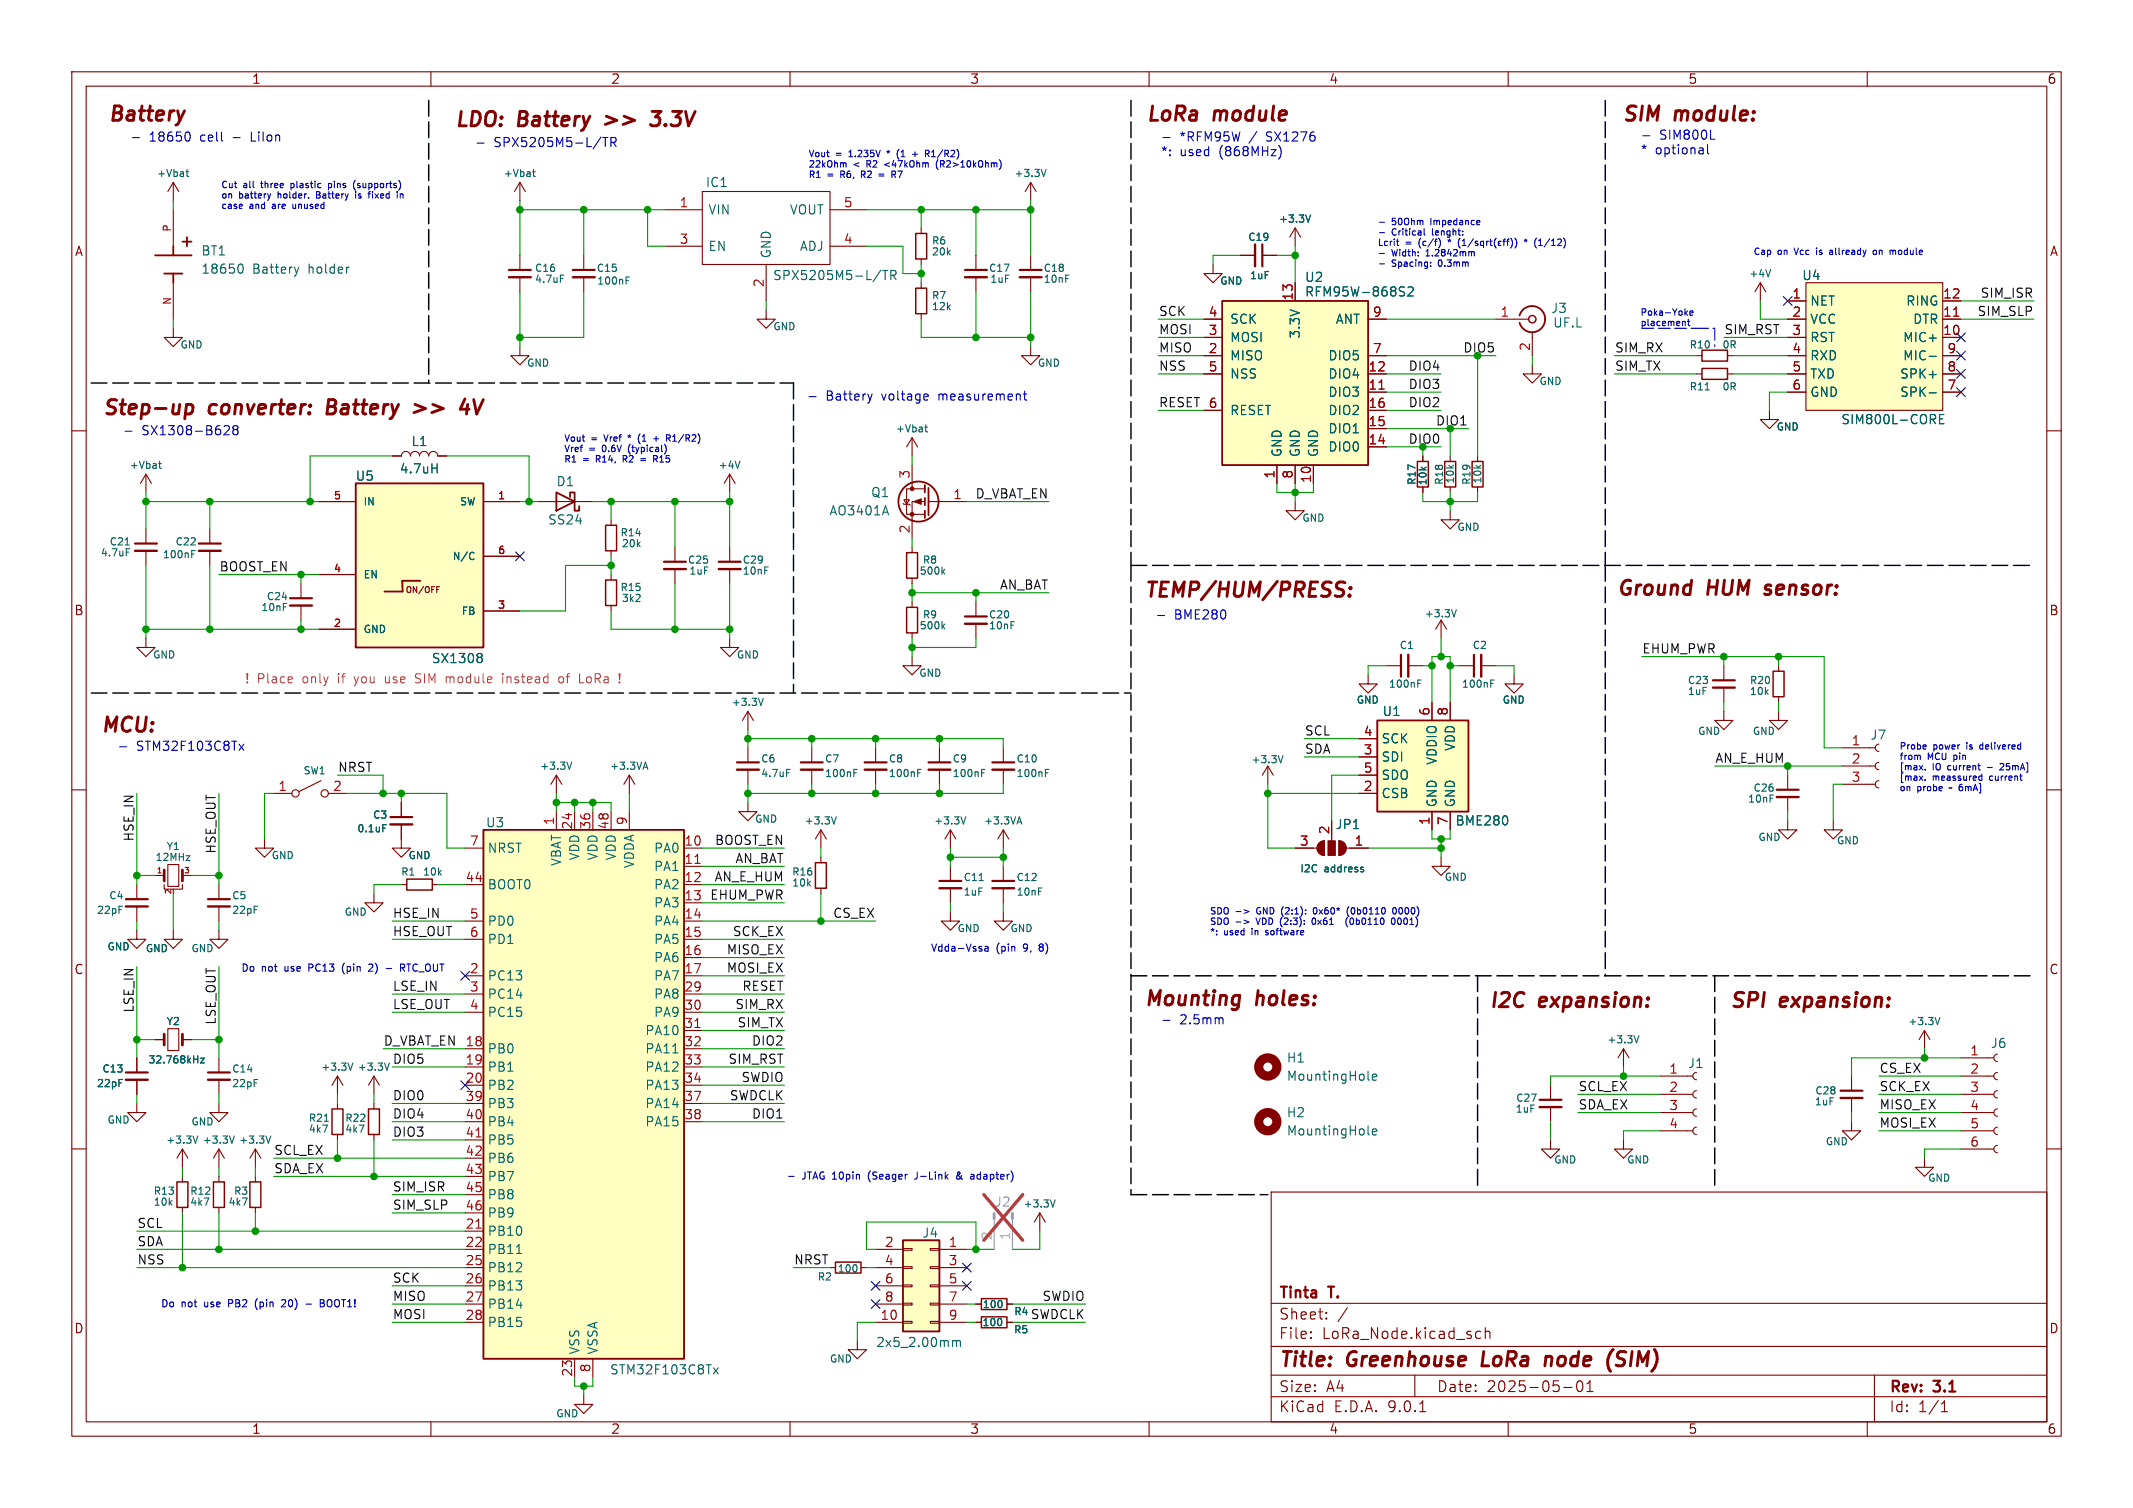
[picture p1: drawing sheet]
<svg xmlns="http://www.w3.org/2000/svg" width="297mm" height="210mm" viewBox="0 0 297 210" stroke-linecap="round" stroke-linejoin="round" font-family="sans-serif">
<defs><g id="words">
<g font-size="2.8" fill="#840000">
<text x="15" y="17">Battery</text>
<text x="63.2" y="17.8">LDO:</text>
<text x="72.2" y="17.8">Battery</text>
<text x="85.1" y="17.8">&gt;&gt;</text>
<text x="92.4" y="17.8">3.3V</text>
<text x="159.5" y="17">LoRa</text>
<text x="169.1" y="17">module</text>
<text x="225.8" y="17">SIM</text>
<text x="233.3" y="17">module:</text>
<text x="14.2" y="57.9">Step-up</text>
<text x="29.2" y="57.9">converter:</text>
<text x="46.4" y="57.9">Battery</text>
<text x="59.3" y="57.9">&gt;&gt;</text>
<text x="66.6" y="57.9">4V</text>
<text x="159.3" y="83.3">TEMP/HUM/PRESS:</text>
<text x="225" y="83.1">Ground</text>
<text x="237.8" y="83.1">HUM</text>
<text x="246.6" y="83.1">sensor:</text>
<text x="14" y="102.1">MCU:</text>
<text x="159.3" y="140.2">Mounting</text>
<text x="175" y="140.2">holes:</text>
<text x="207.3" y="140.5">I2C</text>
<text x="214.4" y="140.5">expansion:</text>
<text x="240.8" y="140.5">SPI</text>
<text x="248" y="140.5">expansion:</text>
<text x="178" y="190.9">Title:</text>
<text x="187.7" y="190.9">Greenhouse</text>
<text x="207.2" y="190.9">LoRa</text>
<text x="216.8" y="190.9">node</text>
<text x="226.2" y="190.9">(SIM)</text>
</g>
<g font-size="2.1" fill="#840000">
<text x="178" y="184">Sheet:</text>
<text x="178" y="181.2">Tinta</text>
<text x="185.2" y="181.2">T.</text>
<text x="178" y="186.7">File:</text>
<text x="184.1" y="186.7">LoRa_Node.kicad_sch</text>
<text x="178" y="196.9">KiCad</text>
<text x="178" y="194.1">Size:</text>
<text x="184.7" y="194.1">A4</text>
<text x="185.7" y="196.9">E.D.A.</text>
<text x="193.3" y="196.9">9.0.1</text>
<text x="200" y="194.1">Date:</text>
<text x="207" y="194.1">2025-05-01</text>
<text x="263" y="194.3">Rev:</text>
<text x="263" y="196.9">Id:</text>
<text x="267.1" y="196.9">1/1</text>
<text x="269.4" y="194.3">3.1</text>
</g>
<g font-size="1.8" fill="#840000">
<text x="35" y="11.9">1</text>
<text x="85" y="11.9">2</text>
<text x="135" y="11.9">3</text>
<text x="185" y="11.9">4</text>
<text x="235" y="11.9">5</text>
<text x="285" y="11.9">6</text>
<text x="10.3" y="35.9">A</text>
<text x="285.3" y="35.9">A</text>
<text x="10.3" y="85.9">B</text>
<text x="285.3" y="85.9">B</text>
<text x="10.3" y="135.9">C</text>
<text x="285.3" y="135.9">C</text>
<text x="10.3" y="185.9">D</text>
<text x="285.3" y="185.9">D</text>
<text x="35" y="199.9">1</text>
<text x="85" y="199.9">2</text>
<text x="135" y="199.9">3</text>
<text x="185" y="199.9">4</text>
<text x="235" y="199.9">5</text>
<text x="285" y="199.9">6</text>
</g>
<g font-size="1.8" fill="#0000c2">
<text x="20.8" y="19.8">18650</text>
<text x="28" y="19.8">cell</text>
<text x="32.7" y="19.8">-</text>
<text x="35.4" y="19.8">LiIon</text>
<text x="68.8" y="20.6">SPX5205M5-L/TR</text>
<text x="161.5" y="21.8">*:</text>
<text x="164.3" y="19.8">*RFM95W</text>
<text x="164.3" y="21.8">used</text>
<text x="169.9" y="21.8">(868MHz)</text>
<text x="174.1" y="19.8">/</text>
<text x="176.6" y="19.8">SX1276</text>
<text x="228.3" y="21.6">*</text>
<text x="230.5" y="21.6">optional</text>
<text x="231.1" y="19.5">SIM800L</text>
<text x="115" y="55.9">Battery</text>
<text x="122.9" y="55.9">voltage</text>
<text x="131" y="55.9">measurement</text>
<text x="19.8" y="60.7">SX1308-B628</text>
<text x="163.5" y="86.4">BME280</text>
<text x="19" y="104.7">STM32F103C8Tx</text>
<text x="164.3" y="142.8">2.5mm</text>
</g>
<g font-size="1.8" fill="#a90000">
<text x="94.5" y="29">1</text>
<text x="117.4" y="29">5</text>
<text x="94.5" y="34">3</text>
<text x="117.4" y="34">4</text>
<text x="106.4" y="40.1" transform="rotate(-90 106.4 40.1)">2</text>
<text x="180.1" y="42" transform="rotate(-90 180.1 42)">13</text>
<text x="249.5" y="41.7">1</text>
<text x="270.5" y="41.7">12</text>
<text x="168.2" y="44.2">4</text>
<text x="168.2" y="46.7">3</text>
<text x="191.1" y="44.2">9</text>
<text x="208.8" y="44.2">1</text>
<text x="249.5" y="44.2">2</text>
<text x="249.5" y="46.7">3</text>
<text x="270.5" y="44.2">11</text>
<text x="270.5" y="46.7">10</text>
<text x="168.2" y="49.3">2</text>
<text x="168.2" y="51.8">5</text>
<text x="190.5" y="51.8">12</text>
<text x="191.1" y="49.3">7</text>
<text x="213.1" y="49" transform="rotate(-90 213.1 49)">2</text>
<text x="249.5" y="49.3">4</text>
<text x="249.5" y="51.8">5</text>
<text x="271.1" y="49.3">9</text>
<text x="271.1" y="51.8">8</text>
<text x="168.2" y="56.9">6</text>
<text x="190.5" y="54.4">11</text>
<text x="190.5" y="56.9">16</text>
<text x="190.5" y="59.4">15</text>
<text x="249.5" y="54.4">6</text>
<text x="271.1" y="54.4">7</text>
<text x="190.5" y="62">14</text>
<text x="126.7" y="66.7" transform="rotate(-90 126.7 66.7)">3</text>
<text x="132.6" y="69.6">1</text>
<text x="177.5" y="66.7" transform="rotate(-90 177.5 66.7)">1</text>
<text x="180.1" y="66.7" transform="rotate(-90 180.1 66.7)">8</text>
<text x="182.6" y="67.4" transform="rotate(-90 182.6 67.4)">10</text>
<text x="126.7" y="74.4" transform="rotate(-90 126.7 74.4)">2</text>
<text x="199.1" y="99.8" transform="rotate(-90 199.1 99.8)">6</text>
<text x="201.7" y="99.8" transform="rotate(-90 201.7 99.8)">8</text>
<text x="189.8" y="102.6">4</text>
<text x="189.8" y="105.2">3</text>
<text x="189.8" y="107.7">5</text>
<text x="257.7" y="103.9">1</text>
<text x="257.7" y="106.4">2</text>
<text x="38.7" y="110.2">1</text>
<text x="46.3" y="110.2">2</text>
<text x="189.8" y="110.2">2</text>
<text x="257.7" y="109">3</text>
<text x="65.3" y="117.9">7</text>
<text x="77.2" y="115" transform="rotate(-90 77.2 115)">1</text>
<text x="79.8" y="115.6" transform="rotate(-90 79.8 115.6)">24</text>
<text x="82.3" y="115.6" transform="rotate(-90 82.3 115.6)">36</text>
<text x="84.8" y="115.6" transform="rotate(-90 84.8 115.6)">48</text>
<text x="87.4" y="115" transform="rotate(-90 87.4 115)">9</text>
<text x="95.2" y="117.9">10</text>
<text x="180.9" y="117.9">3</text>
<text x="185.2" y="116.3" transform="rotate(-90 185.2 116.3)">2</text>
<text x="188.5" y="117.9">1</text>
<text x="199.1" y="115" transform="rotate(-90 199.1 115)">1</text>
<text x="201.7" y="115" transform="rotate(-90 201.7 115)">7</text>
<text x="64.7" y="122.9">44</text>
<text x="95.2" y="120.4">11</text>
<text x="95.2" y="122.9">12</text>
<text x="95.2" y="125.5">13</text>
<text x="65.3" y="128">5</text>
<text x="65.3" y="130.6">6</text>
<text x="95.2" y="128">14</text>
<text x="95.2" y="130.6">15</text>
<text x="65.3" y="135.6">2</text>
<text x="95.2" y="133.1">16</text>
<text x="95.2" y="135.6">17</text>
<text x="65.3" y="138.2">3</text>
<text x="65.3" y="140.7">4</text>
<text x="95.2" y="138.2">29</text>
<text x="95.2" y="140.7">30</text>
<text x="95.2" y="143.3">31</text>
<text x="64.7" y="148.3">19</text>
<text x="95.2" y="145.8">32</text>
<text x="95.2" y="148.3">33</text>
<text x="232.3" y="149.6">1</text>
<text x="274.2" y="147.1">1</text>
<text x="274.2" y="149.6">2</text>
<text x="64.7" y="150.9">20</text>
<text x="64.7" y="153.4">39</text>
<text x="64.7" y="156">40</text>
<text x="95.2" y="150.9">34</text>
<text x="95.2" y="153.4">37</text>
<text x="95.2" y="156">38</text>
<text x="232.3" y="152.1">2</text>
<text x="232.3" y="154.7">3</text>
<text x="274.2" y="152.1">3</text>
<text x="274.2" y="154.7">4</text>
<text x="64.7" y="158.5">41</text>
<text x="64.7" y="161">42</text>
<text x="232.3" y="157.2">4</text>
<text x="274.2" y="157.2">5</text>
<text x="274.2" y="159.8">6</text>
<text x="64.7" y="163.6">43</text>
<text x="64.7" y="166.1">45</text>
<text x="64.7" y="168.7">46</text>
<text x="64.7" y="171.2">21</text>
<text x="64.7" y="173.7">22</text>
<text x="123.1" y="173.7">2</text>
<text x="132" y="173.7">1</text>
<text x="64.7" y="176.3">25</text>
<text x="64.7" y="178.8">26</text>
<text x="123.1" y="176.3">4</text>
<text x="123.1" y="178.8">6</text>
<text x="132" y="176.3">3</text>
<text x="132" y="178.8">5</text>
<text x="64.7" y="181.4">27</text>
<text x="64.7" y="183.9">28</text>
<text x="122.5" y="183.9">10</text>
<text x="123.1" y="181.4">8</text>
<text x="132" y="181.4">7</text>
<text x="132" y="183.9">9</text>
<text x="79.8" y="191.8" transform="rotate(-90 79.8 191.8)">23</text>
<text x="82.3" y="191.2" transform="rotate(-90 82.3 191.2)">8</text>
</g>
<g font-size="1.8" fill="#006464">
<text x="98.2" y="26.3">IC1</text>
<text x="27.9" y="35.8">BT1</text>
<text x="98.6" y="30.1">VIN</text>
<text x="98.6" y="35.2">EN</text>
<text x="109.9" y="30.1">VOUT</text>
<text x="111.3" y="35.2">ADJ</text>
<text x="27.9" y="38.3">18650</text>
<text x="35.2" y="38.3">Battery</text>
<text x="43.1" y="38.3">holder</text>
<text x="107.5" y="36.1" transform="rotate(-90 107.5 36.1)">GND</text>
<text x="107.6" y="39.2">SPX5205M5-L/TR</text>
<text x="181.6" y="41.5">RFM95W-868S2</text>
<text x="181.6" y="39.5">U2</text>
<text x="250.9" y="39.2">U4</text>
<text x="171.2" y="45.3">SCK</text>
<text x="171.2" y="47.9">MOSI</text>
<text x="181.2" y="47.2" transform="rotate(-90 181.2 47.2)">3.3V</text>
<text x="185.9" y="45.3">ANT</text>
<text x="215.9" y="43.8">J3</text>
<text x="216.2" y="45.8">UF.L</text>
<text x="252" y="42.8">NET</text>
<text x="252" y="45.3">VCC</text>
<text x="252" y="47.9">RST</text>
<text x="264.9" y="47.9">MIC+</text>
<text x="265.3" y="42.8">RING</text>
<text x="266.3" y="45.3">DTR</text>
<text x="171.2" y="50.4">MISO</text>
<text x="171.2" y="52.9">NSS</text>
<text x="184.9" y="50.4">DIO5</text>
<text x="184.9" y="52.9">DIO4</text>
<text x="252" y="50.4">RXD</text>
<text x="252" y="52.9">TXD</text>
<text x="264.5" y="52.9">SPK+</text>
<text x="264.9" y="50.4">MIC-</text>
<text x="171.2" y="58">RESET</text>
<text x="184.9" y="55.5">DIO3</text>
<text x="184.9" y="58">DIO2</text>
<text x="252" y="55.5">GND</text>
<text x="256.3" y="59.3">SIM800L-CORE</text>
<text x="264.5" y="55.5">SPK-</text>
<text x="57.2" y="62.3">L1</text>
<text x="178.7" y="63.8" transform="rotate(-90 178.7 63.8)">GND</text>
<text x="181.2" y="63.8" transform="rotate(-90 181.2 63.8)">GND</text>
<text x="183.7" y="63.8" transform="rotate(-90 183.7 63.8)">GND</text>
<text x="184.9" y="60.6">DIO1</text>
<text x="184.9" y="63.1">DIO0</text>
<text x="49.4" y="67.2">U5</text>
<text x="55.6" y="66.1">4.7uH</text>
<text x="77.4" y="67.9">D1</text>
<text x="115.4" y="72">AO3401A</text>
<text x="121.2" y="69.4">Q1</text>
<text x="76.2" y="73.3">SS24</text>
<text x="60" y="92.6">SX1308</text>
<text x="192.4" y="99.9">U1</text>
<text x="192.3" y="103.7">SCK</text>
<text x="192.3" y="106.3">SDI</text>
<text x="200.3" y="106.6" transform="rotate(-90 200.3 106.6)">VDDIO</text>
<text x="202.8" y="104.7" transform="rotate(-90 202.8 104.7)">VDD</text>
<text x="260.4" y="103.2">J7</text>
<text x="192.3" y="108.8">SDO</text>
<text x="192.3" y="111.4">CSB</text>
<text x="200.3" y="112.5" transform="rotate(-90 200.3 112.5)">GND</text>
<text x="202.8" y="112.5" transform="rotate(-90 202.8 112.5)">GND</text>
<text x="67.6" y="115.4">U3</text>
<text x="67.8" y="119">NRST</text>
<text x="80.9" y="119.9" transform="rotate(-90 80.9 119.9)">VDD</text>
<text x="83.4" y="119.9" transform="rotate(-90 83.4 119.9)">VDD</text>
<text x="86" y="119.9" transform="rotate(-90 86 119.9)">VDD</text>
<text x="91" y="119">PA0</text>
<text x="185.9" y="115.7">JP1</text>
<text x="202.6" y="115.2">BME280</text>
<text x="67.8" y="124.1">BOOT0</text>
<text x="78.3" y="120.7" transform="rotate(-90 78.3 120.7)">VBAT</text>
<text x="88.5" y="121" transform="rotate(-90 88.5 121)">VDDA</text>
<text x="91" y="121.5">PA1</text>
<text x="91" y="124.1">PA2</text>
<text x="67.8" y="129.1">PD0</text>
<text x="67.8" y="131.7">PD1</text>
<text x="91" y="126.6">PA3</text>
<text x="91" y="129.1">PA4</text>
<text x="91" y="131.7">PA5</text>
<text x="67.8" y="136.8">PC13</text>
<text x="91" y="134.2">PA6</text>
<text x="91" y="136.8">PA7</text>
<text x="67.8" y="139.3">PC14</text>
<text x="67.8" y="141.8">PC15</text>
<text x="91" y="139.3">PA8</text>
<text x="91" y="141.8">PA9</text>
<text x="67.8" y="146.9">PB0</text>
<text x="67.8" y="149.5">PB1</text>
<text x="89.8" y="144.4">PA10</text>
<text x="89.8" y="146.9">PA11</text>
<text x="89.8" y="149.5">PA12</text>
<text x="179.1" y="148.2">H1</text>
<text x="235" y="148.9">J1</text>
<text x="277.1" y="146.2">J6</text>
<text x="67.8" y="152">PB2</text>
<text x="67.8" y="154.5">PB3</text>
<text x="89.8" y="152">PA13</text>
<text x="89.8" y="154.5">PA14</text>
<text x="179.1" y="155.8">H2</text>
<text x="179.1" y="150.7">MountingHole</text>
<text x="67.8" y="157.1">PB4</text>
<text x="67.8" y="159.6">PB5</text>
<text x="89.8" y="157.1">PA15</text>
<text x="179.1" y="158.3">MountingHole</text>
<text x="67.8" y="162.2">PB6</text>
<text x="67.8" y="164.7">PB7</text>
<text x="67.8" y="167.2">PB8</text>
<text x="67.8" y="169.8">PB9</text>
<text x="67.8" y="172.3">PB10</text>
<text x="128.3" y="172.6">J4</text>
<text x="67.8" y="174.9">PB11</text>
<text x="67.8" y="177.4">PB12</text>
<text x="67.8" y="179.9">PB13</text>
<text x="67.8" y="182.5">PB14</text>
<text x="67.8" y="185">PB15</text>
<text x="80.9" y="188.7" transform="rotate(-90 80.9 188.7)">VSS</text>
<text x="83.4" y="188.7" transform="rotate(-90 83.4 188.7)">VSSA</text>
<text x="84.8" y="191.6">STM32F103C8Tx</text>
<text x="121.9" y="187.8">2x5_2.00mm</text>
</g>
<g font-size="1.8" fill="#0f0f0f">
<text x="275.7" y="41.6">SIM_ISR</text>
<text x="161.3" y="44.1">SCK</text>
<text x="161.3" y="46.6">MOSI</text>
<text x="240" y="46.6">SIM_RST</text>
<text x="275.3" y="44.1">SIM_SLP</text>
<text x="161.3" y="51.7">NSS</text>
<text x="161.3" y="49.2">MISO</text>
<text x="196" y="51.7">DIO4</text>
<text x="224.8" y="51.7">SIM_TX</text>
<text x="224.8" y="49.2">SIM_RX</text>
<text x="161.3" y="56.8">RESET 6</text>
<text x="196" y="54.3">DIO3</text>
<text x="196" y="56.8">DIO2</text>
<text x="199.9" y="59.3">DIO1</text>
<text x="135.7" y="69.5">D_VBAT_EN</text>
<text x="30.5" y="79.7">BOOST_EN</text>
<text x="139.1" y="82.2">AN_BAT</text>
<text x="228.6" y="91.1">EHUM_PWR</text>
<text x="47" y="107.6">NRST</text>
<text x="181.6" y="105.1">SDA</text>
<text x="181.6" y="102.5">SCL</text>
<text x="238.8" y="106.3">AN_E_HUM</text>
<text x="18.7" y="117.3" transform="rotate(-90 18.7 117.3)">HSE_IN</text>
<text x="30.1" y="119" transform="rotate(-90 30.1 119)">HSE_OUT</text>
<text x="99.5" y="117.8">BOOST_EN</text>
<text x="98.8" y="125.4">EHUM_PWR</text>
<text x="99.4" y="122.8">AN_E_HUM</text>
<text x="102.3" y="120.3">AN_BAT</text>
<text x="54.6" y="130.5">HSE_OUT</text>
<text x="54.6" y="127.9">HSE_IN</text>
<text x="101.9" y="130.5">SCK_EX</text>
<text x="115.9" y="127.9">CS_EX</text>
<text x="101.1" y="135.5">MOSI_EX</text>
<text x="101.1" y="133">MISO_EX</text>
<text x="18.7" y="141.1" transform="rotate(-90 18.7 141.1)">LSE_IN</text>
<text x="30.1" y="142.8" transform="rotate(-90 30.1 142.8)">LSE_OUT</text>
<text x="54.6" y="138.1">LSE_IN</text>
<text x="54.6" y="140.6">LSE_OUT</text>
<text x="102.3" y="140.6">SIM_RX</text>
<text x="102.6" y="143.2">SIM_TX</text>
<text x="103.3" y="138.1">RESET</text>
<text x="53.3" y="145.7">D_VBAT_EN 18</text>
<text x="54.6" y="148.2">DIO5</text>
<text x="101.3" y="148.2">SIM_RST</text>
<text x="104.6" y="145.7">DIO2</text>
<text x="261.6" y="149.5">CS_EX</text>
<text x="54.6" y="155.9">DIO4</text>
<text x="54.6" y="153.3">DIO0</text>
<text x="101.5" y="153.3">SWDCLK</text>
<text x="103.2" y="150.8">SWDIO</text>
<text x="104.6" y="155.9">DIO1</text>
<text x="219.7" y="154.6">SDA_EX</text>
<text x="219.7" y="152.1">SCL_EX</text>
<text x="261.6" y="154.6">MISO_EX</text>
<text x="261.6" y="152.1">SCK_EX</text>
<text x="38.1" y="160.9">SCL_EX</text>
<text x="54.6" y="158.4">DIO3</text>
<text x="261.6" y="157.1">MOSI_EX</text>
<text x="38.1" y="163.5">SDA_EX</text>
<text x="54.6" y="166">SIM_ISR</text>
<text x="19" y="171.1">SCL</text>
<text x="19" y="173.6">SDA</text>
<text x="54.6" y="168.6">SIM_SLP</text>
<text x="19" y="176.2">NSS</text>
<text x="54.6" y="178.7">SCK</text>
<text x="110.5" y="176.2">NRST</text>
<text x="54.6" y="183.8">MOSI</text>
<text x="54.6" y="181.3">MISO</text>
<text x="143.4" y="183.8">SWDCLK</text>
<text x="145.1" y="181.3">SWDIO</text>
</g>
<g font-size="1.8" fill="#009600">
<text x="203.7" y="49.2">DIO5</text>
<text x="196" y="61.9">DIO0</text>
</g>
<g font-size="1.8" fill="#ff344d">
<text x="34" y="95.3">!</text>
<text x="35.8" y="95.3">Place</text>
<text x="42.2" y="95.3">only</text>
<text x="47.3" y="95.3">if</text>
<text x="49.8" y="95.3">you</text>
<text x="54.3" y="95.3">use</text>
<text x="58.7" y="95.3">SIM</text>
<text x="63.2" y="95.3">module</text>
<text x="71.2" y="95.3">instead</text>
<text x="79.3" y="95.3">of</text>
<text x="82.3" y="95.3">LoRa</text>
</g>
<g font-size="1.8" fill="#aaa">
<text x="138.2" y="172.8" transform="rotate(-90 138.2 172.8)">2</text>
<text x="140.7" y="172.8" transform="rotate(-90 140.7 172.8)">1</text>
</g>
<text font-size="1.8" fill="#989898" x="138.4" y="168.2">J2</text>
<g font-size="1.4" fill="#006464">
<text x="21.8" y="24.9">+Vbat</text>
<text x="70" y="24.9">+Vbat</text>
<text x="141.1" y="24.9">+3.3V</text>
<text x="129.7" y="34.3">R6</text>
<text x="129.7" y="35.8">20k</text>
<text x="173.7" y="33.7">C19</text>
<text x="178" y="31.2">+3.3V</text>
<text x="74.4" y="39.6">4.7uF</text>
<text x="74.4" y="38.1">C16</text>
<text x="83" y="38.1">C15</text>
<text x="83" y="39.8">100nF</text>
<text x="129.7" y="41.9">R7</text>
<text x="137.6" y="38.1">C17</text>
<text x="137.8" y="39.6">1uF</text>
<text x="145.2" y="38.1">C18</text>
<text x="145.2" y="39.6">10nF</text>
<text x="169.8" y="39.8">GND</text>
<text x="173.9" y="39.1">1uF</text>
<text x="243.5" y="38.8">+4V</text>
<text x="107.6" y="46.2">GND</text>
<text x="129.7" y="43.4">12k</text>
<text x="25" y="48.7">GND</text>
<text x="73.3" y="51.3">GND</text>
<text x="144.4" y="51.3">GND</text>
<text x="214.2" y="53.8">GND</text>
<text x="235.2" y="48.7">R10</text>
<text x="239.7" y="48.7">0R</text>
<text x="235.2" y="54.6">R11</text>
<text x="239.7" y="54.6">0R</text>
<text x="18" y="65.5">+Vbat</text>
<text x="99.9" y="65.5">+4V</text>
<text x="124.6" y="60.4">+Vbat</text>
<text x="247.3" y="60.2">GND</text>
<text x="50.5" y="70.6">IN</text>
<text x="63.9" y="70.6">SW</text>
<text x="197.3" y="67.6" transform="rotate(-90 197.3 67.6)">R17</text>
<text x="198.8" y="67.7" transform="rotate(-90 198.8 67.7)">10k</text>
<text x="201.1" y="67.6" transform="rotate(-90 201.1 67.6)">R18</text>
<text x="202.7" y="67.4" transform="rotate(-90 202.7 67.4)">10k</text>
<text x="204.9" y="67.6" transform="rotate(-90 204.9 67.6)">R19</text>
<text x="206.5" y="67.4" transform="rotate(-90 206.5 67.4)">10k</text>
<text x="13.9" y="77.7">4.7uF</text>
<text x="15.2" y="76.2">C21</text>
<text x="22.6" y="77.9">100nF</text>
<text x="24.3" y="76.2">C22</text>
<text x="86.3" y="74.9">R14</text>
<text x="86.5" y="76.4">20k</text>
<text x="181.2" y="72.9">GND</text>
<text x="202.8" y="74.1">GND</text>
<text x="37" y="83.8">C24</text>
<text x="50.5" y="80.7">EN</text>
<text x="62.9" y="78.2">N/C</text>
<text x="86.3" y="82.5">R15</text>
<text x="95.7" y="78.7">C25</text>
<text x="95.9" y="80.2">1uF</text>
<text x="103.3" y="78.7">C29</text>
<text x="103.3" y="80.2">10nF</text>
<text x="127.9" y="80.2">500k</text>
<text x="128.4" y="78.7">R8</text>
<text x="36.3" y="85.3">10nF</text>
<text x="50.5" y="88.4">GND</text>
<text x="64.2" y="85.8">FB</text>
<text x="86.5" y="84">3k2</text>
<text x="127.9" y="87.9">500k</text>
<text x="128.4" y="86.3">R9</text>
<text x="137.6" y="86.3">C20</text>
<text x="137.6" y="87.9">10nF</text>
<text x="198.3" y="86.2">+3.3V</text>
<text x="21.2" y="91.9">GND</text>
<text x="102.5" y="91.9">GND</text>
<text x="127.9" y="94.5">GND</text>
<text x="193.3" y="96">100nF</text>
<text x="194.8" y="90.6">C1</text>
<text x="203.4" y="96">100nF</text>
<text x="205" y="90.6">C2</text>
<text x="234.9" y="95.5">C23</text>
<text x="243.5" y="95.5">R20</text>
<text x="101.8" y="98.5">+3.3V</text>
<text x="188.8" y="98.2">GND</text>
<text x="209.1" y="98.2">GND</text>
<text x="234.9" y="97">1uF</text>
<text x="243.5" y="97">10k</text>
<text x="75.1" y="107.4">+3.3V</text>
<text x="84.8" y="107.4">+3.3VA</text>
<text x="105.9" y="106.4">C6</text>
<text x="114.8" y="106.4">C7</text>
<text x="123.7" y="106.4">C8</text>
<text x="132.5" y="106.4">C9</text>
<text x="141.4" y="106.4">C10</text>
<text x="174.1" y="106.5">+3.3V</text>
<text x="236.3" y="102.5">GND</text>
<text x="244" y="102.5">GND</text>
<text x="42.2" y="108">SW1</text>
<text x="105.9" y="108.4">4.7uF</text>
<text x="114.8" y="108.4">100nF</text>
<text x="123.7" y="108.4">100nF</text>
<text x="132.5" y="108.4">100nF</text>
<text x="141.4" y="108.4">100nF</text>
<text x="243.3" y="112">10nF</text>
<text x="244.1" y="110.5">C26</text>
<text x="23.1" y="118.6">Y1</text>
<text x="37.7" y="119.9">GND</text>
<text x="49.6" y="116.1">0.1uF</text>
<text x="51.8" y="114.2">C3</text>
<text x="56.8" y="119.9">GND</text>
<text x="105" y="114.8">GND</text>
<text x="111.9" y="115">+3.3V</text>
<text x="130" y="115">+3.3V</text>
<text x="136.9" y="115">+3.3VA</text>
<text x="244.7" y="117.3">GND</text>
<text x="255.7" y="117.8">GND</text>
<text x="15.1" y="125.4">C4</text>
<text x="21.5" y="120.1">12MHz</text>
<text x="32.2" y="125.4">C5</text>
<text x="55.7" y="122.1">R1</text>
<text x="58.8" y="122.1">10k</text>
<text x="110.2" y="123.7">10k</text>
<text x="110.2" y="122.1">R16</text>
<text x="134.1" y="124.9">1uF</text>
<text x="134.1" y="122.9">C11</text>
<text x="141.4" y="124.9">10nF</text>
<text x="141.4" y="122.9">C12</text>
<text x="180.9" y="121.7">I2C</text>
<text x="184.4" y="121.7">address</text>
<text x="201.1" y="122.9">GND</text>
<text x="13.4" y="127.5">22pF</text>
<text x="32.2" y="127.5">22pF</text>
<text x="47.9" y="127.7">GND</text>
<text x="133.2" y="130">GND</text>
<text x="140.6" y="130">GND</text>
<text x="14.9" y="132.6">GND</text>
<text x="20.2" y="132.8">GND</text>
<text x="26.5" y="132.8">GND</text>
<text x="23.1" y="143">Y2</text>
<text x="265.6" y="143">+3.3V</text>
<text x="14.2" y="149.6">C13</text>
<text x="20.6" y="148.3">32.768kHz</text>
<text x="32.2" y="149.6">C14</text>
<text x="44.6" y="149.3">+3.3V</text>
<text x="49.7" y="149.3">+3.3V</text>
<text x="223.7" y="145.5">+3.3V</text>
<text x="13.4" y="151.6">22pF</text>
<text x="32.2" y="151.6">22pF</text>
<text x="210.9" y="155.2">1uF</text>
<text x="211" y="153.6">C27</text>
<text x="252.6" y="154.1">1uF</text>
<text x="252.7" y="152.6">C28</text>
<text x="14.9" y="156.7">GND</text>
<text x="23" y="159.5">+3.3V</text>
<text x="26.5" y="156.9">GND</text>
<text x="28.1" y="159.5">+3.3V</text>
<text x="33.2" y="159.5">+3.3V</text>
<text x="42.9" y="158">4k7</text>
<text x="42.9" y="156.4">R21</text>
<text x="48" y="158">4k7</text>
<text x="48" y="156.4">R22</text>
<text x="254.1" y="159.7">GND</text>
<text x="21.3" y="166.6">R13</text>
<text x="26.4" y="166.6">R12</text>
<text x="32.5" y="166.6">R3</text>
<text x="216.3" y="162.2">GND</text>
<text x="226.5" y="162.2">GND</text>
<text x="268.4" y="164.8">GND</text>
<text x="21.3" y="168.1">10k</text>
<text x="26.4" y="168.1">4k7</text>
<text x="31.7" y="168.1">4k7</text>
<text x="142.4" y="168.4">+3.3V</text>
<text x="113.8" y="178.5">R2</text>
<text x="116.5" y="177.4">100</text>
<text x="136.7" y="184.9">100</text>
<text x="136.7" y="182.4">100</text>
<text x="141.1" y="185.9">R5</text>
<text x="141.1" y="183.4">R4</text>
<text x="115.4" y="190">GND</text>
<text x="77.3" y="197.6">GND</text>
</g>
<g font-size="1.4" fill="#a90000">
<text x="23.9" y="32.4" transform="rotate(-90 23.9 32.4)">P</text>
<text x="23.9" y="42.6" transform="rotate(-90 23.9 42.6)">N</text>
<text x="46.4" y="69.6">5</text>
<text x="69.2" y="69.6">1</text>
<text x="69.2" y="77.2">6</text>
<text x="46.4" y="79.8">4</text>
<text x="46.4" y="87.4">2</text>
<text x="69.2" y="84.8">3</text>
</g>
<g font-size="1.4" fill="#0000c2">
<text x="33.5" y="135.4">Do</text>
<text x="36.5" y="135.4">not</text>
<text x="39.9" y="135.4">use</text>
<text x="43.4" y="135.4">PC13</text>
<text x="48.4" y="135.4">(pin</text>
<text x="52.3" y="135.4">2)</text>
<text x="57.2" y="135.4">RTC_OUT</text>
<text x="129.5" y="132.6">Vdda-Vssa</text>
<text x="138.7" y="132.6">(pin</text>
<text x="142.7" y="132.6">9,</text>
<text x="145.2" y="132.6">8)</text>
<text x="111.7" y="164.3">JTAG 10pin</text>
<text x="121.3" y="164.3">(Seager</text>
<text x="128.1" y="164.3">J-Link</text>
<text x="134.1" y="164.3">&amp;</text>
<text x="136.4" y="164.3">adapter)</text>
<text x="22.4" y="182.1">Do</text>
<text x="25.3" y="182.1">not</text>
<text x="28.7" y="182.1">use</text>
<text x="32.3" y="182.1">PB2</text>
<text x="36.2" y="182.1">(pin</text>
<text x="40.2" y="182.1">20)</text>
<text x="46.1" y="182.1">BOOT1!</text>
</g>
<g font-size="1.3" fill="#0000c2">
<text x="112.5" y="22.1">Vout</text>
<text x="112.5" y="23.5">22kOhm</text>
<text x="116.4" y="22.1">=</text>
<text x="118.5" y="22.1">1.235V</text>
<text x="118.9" y="23.5">&lt;</text>
<text x="121" y="23.5">R2</text>
<text x="123.7" y="23.5">&lt;47kOhm</text>
<text x="125.7" y="22.1">(1</text>
<text x="128.1" y="22.1">+</text>
<text x="130.2" y="22.1">R1/R2)</text>
<text x="131.2" y="23.5">(R2&gt;10kOhm)</text>
<text x="30.7" y="26.4">Cut</text>
<text x="30.7" y="27.9">on</text>
<text x="30.7" y="29.3">case</text>
<text x="33.3" y="27.9">battery</text>
<text x="33.9" y="26.4">all</text>
<text x="34.8" y="29.3">and</text>
<text x="36.6" y="26.4">three</text>
<text x="38.2" y="29.3">are</text>
<text x="39" y="27.9">holder.</text>
<text x="41" y="26.4">plastic</text>
<text x="41.3" y="29.3">unused</text>
<text x="44.6" y="27.9">Battery</text>
<text x="46.5" y="26.4">pins</text>
<text x="50.3" y="26.4">(supports)</text>
<text x="50.3" y="27.9">is</text>
<text x="52.4" y="27.9">fixed</text>
<text x="112.5" y="25">R1</text>
<text x="115.2" y="25">=</text>
<text x="117.3" y="25">R6,</text>
<text x="120.5" y="25">R2</text>
<text x="125.3" y="25">R7</text>
<text x="191.8" y="34.5">Lcrit</text>
<text x="193.8" y="31.6">50Ohm</text>
<text x="193.8" y="33">Critical</text>
<text x="193.8" y="35.9">Width:</text>
<text x="195.7" y="34.5">=</text>
<text x="197.8" y="34.5">(c/f)</text>
<text x="198.8" y="35.9">1.2842mm</text>
<text x="199.5" y="31.6">Impedance</text>
<text x="199.7" y="33">lenght:</text>
<text x="213.4" y="34.5">*</text>
<text x="215" y="34.5">(1/12)</text>
<text x="244.1" y="35.6">Cap</text>
<text x="247.6" y="35.6">on</text>
<text x="250.2" y="35.6">Vcc</text>
<text x="253.5" y="35.6">is</text>
<text x="255.6" y="35.6">allready</text>
<text x="261.9" y="35.6">on</text>
<text x="264.5" y="35.6">module</text>
<text x="193.8" y="37.4">Spacing:</text>
<text x="200.6" y="37.4">0.3mm</text>
<text x="228.3" y="44">Poka-Yoke</text>
<text x="228.3" y="45.5">placement</text>
<text x="78.5" y="61.7">Vout</text>
<text x="78.5" y="63.2">Vref</text>
<text x="78.5" y="64.6">R1</text>
<text x="81.2" y="64.6">=</text>
<text x="82.1" y="63.2">=</text>
<text x="82.4" y="61.7">=</text>
<text x="83.3" y="64.6">R14,</text>
<text x="84.1" y="63.2">0.6V</text>
<text x="84.4" y="61.7">Vref</text>
<text x="87.3" y="64.6">R2</text>
<text x="88" y="63.2">(typical)</text>
<text x="88" y="61.7">*</text>
<text x="89.7" y="61.7">(1</text>
<text x="92.1" y="61.7">+</text>
<text x="92.1" y="64.6">R15</text>
<text x="94.2" y="61.7">R1/R2)</text>
<text x="264.4" y="104.4">Probe</text>
<text x="264.4" y="105.9">from</text>
<text x="264.4" y="107.3">[max.</text>
<text x="268.5" y="105.9">MCU</text>
<text x="269.1" y="107.3">IO</text>
<text x="269.2" y="104.4">power</text>
<text x="271.5" y="107.3">current</text>
<text x="272.3" y="105.9">pin</text>
<text x="274.1" y="104.4">is</text>
<text x="276.2" y="104.4">delivered</text>
<text x="279.3" y="107.3">25mA]</text>
<text x="264.4" y="108.8">[max.</text>
<text x="264.4" y="110.2">on</text>
<text x="267" y="110.2">probe</text>
<text x="269.1" y="108.8">meassured</text>
<text x="271.7" y="110.2">~ 6mA]</text>
<text x="277.3" y="108.8">current</text>
<text x="168.4" y="127.4">SDO</text>
<text x="168.4" y="128.9">SDO</text>
<text x="168.4" y="130.3">*:</text>
<text x="170.5" y="130.3">used</text>
<text x="174.6" y="130.3">in</text>
<text x="175.3" y="127.4">GND</text>
<text x="175.3" y="128.9">VDD</text>
<text x="176.8" y="130.3">software</text>
<text x="178.8" y="128.9">(2:3):</text>
<text x="179" y="127.4">(2:1):</text>
<text x="183.5" y="128.9">0x61</text>
<text x="183.7" y="127.4">0x60*</text>
<text x="188.6" y="127.4">(0b0110</text>
<text x="188.8" y="128.9">(0b0110</text>
<text x="195.3" y="127.4">0000)</text>
<text x="195.4" y="128.9">0001)</text>
</g>
<text font-size="1.1" fill="#840000" x="56.4" y="82.8">ON/OFF</text>
<g font-size="1.1" fill="#a90000">
<text x="21.7" y="121.7">1</text>
<text x="23.9" y="124.7" transform="rotate(-90 23.9 124.7)">2</text>
<text x="25.5" y="121.7">3</text>
</g>
</g></defs>
<g fill="none" stroke="#840000" stroke-width=".15">
<path d="M10 10h277v190h-277zM12 12h273v186h-273zM60 10v2M110 10v2M160 10v2M210 10v2M260 10v2M10 60h2M285 60h2M10 110h2M285 110h2M19 129.5v1.3h1.3l-1.3 1.3-1.2-1.3h1.2"/>
<path d="M52.1 124.5v1.2h1.2l-1.2 1.3-1.3-1.3h1.3M273 147.3h4.6M273 149.9h4.6M273 152.4h4.6M273 154.9h4.6M273 157.5h4.6M278.1 146.8a.51 .51 0 0 0-.5 .5 .51 .51 0 0 0 .5 .5M278.1 149.4a.51 .51 0 0 0-.5 .5 .51 .51 0 0 0 .5 .5M278.1 151.9a.51 .51 0 0 0-.5 .5 .51 .51 0 0 0 .5 .5M278.1 154.4a.51 .51 0 0 0-.5 .5 .51 .51 0 0 0 .5 .5M278.1 157a.51 .51 0 0 0-.5 .5 .51 .51 0 0 0 .5 .5M278.1 159.5a.51 .51 0 0 0-.5 .5 .51 .51 0 0 0 .5 .5"/>
<path d="M10 160h2M30.5 160l-.8 1.3M30.5 160l.7 1.3M30.5 160v2.6M177 166h108v32h-108zM273 160h4.6M285 160h2M60 198v2M110 198v2M160 198v2M177 194.5h108M177 191.5h108"/>
<path d="M177 187.5h108M177 181.5h108M182.5 186.3h.1l-.1 .1M182.5 186.3v.1M182.5 185.5v.1M182.5 185.5h.1l-.1 .1M184.7 183.6v.1M184.7 183.6h-.1l.1 .1M184.7 182.8v.1M184.7 182.8h-.1l.1 .1M187.6 182.1l-1.3 2M197 191.5v3"/>
<path d="M197.7 196.6h.8M205.6 186.3l.1 .1 .5-.1M205.6 185.5l.1-.1 .5 .1M206.8 185.5a.37 .37 0 0 1 .7 .1v.8M206.8 184.9v1.5M210 198v2M217.7 193.2h1.2M219.7 192.4a.36 .36 0 0 1 .3-.1 .36 .36 0 0 1 .3 .3 .77 .77 0 0 1-.4 1.2 .91 .91 0 0 1-.2-1.4zM221 193.8h.8M221 192.7l.4-.4v1.5M260 198v2M261 191.5v6.5"/>
<path d="M270.3 196.6h.9M270.3 195.5l.4-.4v1.5"/>
</g>
<path d="M206.6 188.2l-.3 2h1M215.3 188.9l-.2 1.3M216 189a.57 .57 0 0 0-.7 .1M216.1 189.2l-.1 1M224.6 187.9l-.3 .4M225 190.1l.8 .1M225.6 188.2a.49 .49 0 0 0-.4 .4 .49 .49 0 0 0 .3 .6" fill="none" stroke="#840000" stroke-width=".4"/>
<path d="M32 158.2l.3 1 .3-1" fill="none" stroke="#006464" stroke-width=".15"/>
<path d="M251.5 39.4h19v17.8h-19z" fill="#ffffc2"/>
<g fill="none" stroke="#840000" stroke-width=".15">
<path d="M81.3 35.6v2M81.3 38.6v2M245.1 39.4l-.8 1.2M245.1 39.4l.8 1.2M245.1 39.4v2.5M251.5 39.4h19v17.8h-19zM236.2 49.5h.8M236.2 52.1h.8M240.5 49.5h.8M240.5 52.1h.8M246.4 57.2v1.2h1.2l-1.2 1.3-1.3-1.3h1.3M248.9 41.9h2.6"/>
<path d="M248.9 44.5h2.6M248.9 47h2.6M248.9 49.5h2.6M248.9 52.1h2.6M248.9 54.6h2.6M270.5 41.9h2.5M270.5 44.5h2.5M270.5 47h2.5M270.5 49.5h2.5M270.5 52.1h2.5M270.5 54.6h2.5M20.3 88.9v1.3h1.3l-1.3 1.2-1.3-1.2h1.3"/>
<path d="M203.2 92.7h2M206.2 92.7h2.1M210.8 94v1.3h1.3l-1.3 1.2-1.3-1.2h1.3M240 99.1v1.2h-1.2l1.2 1.3 1.3-1.3h-1.3M247.6 99.1v1.2h-1.2l1.2 1.3 1.3-1.3h-1.3M36.8 116.8v1.3h1.3l-1.3 1.3-1.2-1.3h1.2M55.9 114.8v3.3h1.2l-1.2 1.3-1.3-1.3h1.3M55.9 111.8v2M121.9 104.1v2.1M121.9 107.2v2M256.5 104.1h4.6M256.5 106.7h4.6"/>
<path d="M256.5 109.2h4.6M261.6 103.6a.51 .51 0 0 0-.5 .5 .51 .51 0 0 0 .5 .5M261.6 106.2a.51 .51 0 0 0-.5 .5 .51 .51 0 0 0 .5 .5M261.6 108.7a.51 .51 0 0 0-.5 .5 .51 .51 0 0 0 .5 .5M19 123.2v2M19 126.2v2.1M21.6 121.9h1.3M22.9 123.2v.6h2.5v-.6M23.4 120.4h1.5v3h-1.5zM24.1 129.5v1.3h1.3l-1.3 1.3-1.2-1.3h1.2M25.4 121.9h1.3M30.5 129.5v1.3h1.2l-1.2 1.3-1.3-1.3h1.3"/>
<path d="M30.5 123.2v2M30.5 126.2v2.1M215.9 158.8v1.2h1.3l-1.3 1.3-1.3-1.3h1.3M215.9 151.1v2.1M215.9 154.2v2"/>
</g>
<path d="M272 44h.7" fill="none" stroke="#a90000" stroke-width=".15"/>
<g fill="none" stroke="#006464" stroke-width=".15">
<path d="M87.2 39h.3M87.2 38.6h.5M246.5 37.6l-.3 1M237.4 54.3h.6M268.6 49.6h1M268.6 52.2h1M268.6 54.7h1M270.1 58.3h.4M270.7 57.7h-.6v1.3h.6M207.6 95.2h.3M207.6 94.7h.4M25.9 119.2h.5l-.5 .6h.5"/>
<path d="M53.3 114.8h.5M127.8 107.6h.3M127.8 107.2h.5M16.6 126.2h.4M35.4 126.2h.5"/>
</g>
<path d="M79.8 37.6h3M205.2 91.2v3M54.4 113.8h3M120.4 106.2h3M17.5 125.2h3.1M29 125.2h3M214.4 153.2h3" fill="none" stroke="#840000" stroke-width=".3"/>
<path d="M79.8 38.6h3M206.2 91.2v3M54.4 114.8h3M120.4 107.2h3M17.5 126.2h3.1M29 126.2h3M214.4 154.2h3" fill="none" stroke="#840000" stroke-width=".33"/>
<path d="M22.9 121.2v1.5M25.4 121.2v1.5" fill="none" stroke="#840000" stroke-width=".38"/>
<path d="M237 48.8h3.5v1.5h-3.5zM237 51.3h3.5v1.5h-3.5z" fill="none" stroke="#840000" stroke-width=".2"/>
<path d="M191.8 100.3h12.7v12.7h-12.7z" fill="#ffffc2"/>
<path d="M191.8 100.3h12.7v12.7h-12.7z" fill="none" stroke="#840000" stroke-width=".25"/>
<g fill="none" stroke="#840000" stroke-width=".15">
<path d="M20.3 73.7v2M20.3 76.7v2M193 92.7h2.1M196.1 92.7h2M199.4 97.8v2.5M201.9 97.8v2.5M189.2 102.9h2.6M189.2 105.4h2.6M189.2 108h2.6M189.2 110.5h2.6M199.4 113v2.6M201.9 113v2.6"/>
<path d="M52.1 149.9v2.5M52.1 153.7v.7M52.1 158v.8M52.1 149.9l-.8 1.2M52.1 149.9l.7 1.2M35.6 163.8v.8M35.6 168.1v.8"/>
</g>
<path d="M17.4 75.9h.6M17.6 76.4h.5M197.4 95.2h.3M197.4 94.7h.5M209.9 113.9v.7M50.7 156.7l-.5 1M53.5 148l.4 1 .3-1M34.4 166.8l-.4 1" fill="none" stroke="#006464" stroke-width=".15"/>
<path d="M18.8 75.7h3M195.1 91.2v3" fill="none" stroke="#840000" stroke-width=".3"/>
<path d="M18.8 76.7h3M196.1 91.2v3" fill="none" stroke="#840000" stroke-width=".33"/>
<path d="M51.3 154.4h1.5v3.6h-1.5zM34.8 164.6h1.5v3.5h-1.5z" fill="none" stroke="#840000" stroke-width=".2"/>
<path d="M49.5 67.3h17.8v22.9h-17.8z" fill="#ffffc2"/>
<g fill="none" stroke="#840000" stroke-width=".25">
<path d="M21.6 35.6h5.1M22.9 38.1h2.5M24.1 34.3v1.3M24.1 38.1v1.3M25.4 33.7h1.3M26 33v1.3M211.6 43.9a1.82 1.82 0 0 1 2-1.3 1.82 1.82 0 0 1 1.5 1.9M215.1 44.5a1.81 1.81 0 0 1-1.5 1.7 1.81 1.81 0 0 1-2-1.2M49.5 67.3h17.8v22.9h-17.8zM128.8 67.6v1M128.8 69.3v1.1M128.8 71.1v1"/>
<path d="M129.3 67.9v3.9M58.5 80.9h-2.5l.1 1.5h-2.6"/>
<circle cx="127.9" cy="69.8" r="2.79"/>
</g>
<g fill="none" stroke="#840000" stroke-width=".15">
<path d="M24.1 25.4v2.5M24.1 29.2v5.1M24.1 39.4v5.1M24.1 25.4l-.7 1.3M24.1 25.4l.8 1.3M72.4 35.6v2M72.4 38.6v2M92.7 29.2h5.1M92.7 34.3h5.1M97.8 26.7h17.8v10.1h-17.8zM106.7 36.8v5.1M115.6 29.2h5"/>
<path d="M115.6 34.3h5M128.3 39.4v.7M135.9 35.6v2M135.9 38.6v2M180.3 31.8l-.7 1.2M180.3 31.8l.8 1.2M180.3 31.8v2.5M24.1 45.7v1.3h1.3l-1.3 1.3-1.2-1.3h1.2M72.4 48.3v1.2h1.3l-1.3 1.3-1.3-1.3h1.3M106.7 43.2v1.3h1.2l-1.2 1.2-1.3-1.2h1.3M128.3 43.7v.8M208.3 44.5h4.6"/>
<path d="M213.4 50.8v1.3h1.2l-1.2 1.2-1.3-1.2h1.3M213.4 46.2v3.3M44.4 69.9h5.1M54.6 63.5h1.3a.64 .64 0 0 1 .6-.6 .64 .64 0 0 1 .6 .6 .64 .64 0 0 1 .7-.6 .64 .64 0 0 1 .6 .6 .64 .64 0 0 1 .7-.6 .64 .64 0 0 1 .6 .6 .64 .64 0 0 1 .6-.6 .64 .64 0 0 1 .7 .6h1.2M67.3 69.9h5.1M67.3 77.5h5.1M85.1 72.4v.8M85.1 76.7v.8M94 76.2v2M94 79.2v2.1M101.6 66v2.6M101.6 76.2v2"/>
<path d="M101.6 79.2v2.1M101.6 66l-.8 1.3M101.6 66l.8 1.3M125.7 70.1l.2 .1h.7l.1 .2M125.9 69.6h.7l-.4 .6zM127 64.8v3.3M127 76.2v.8M128.8 68.1h-2.6v3.5h2.6M128.8 69.9h-1.8v5M129.3 69.9h5.3M180.3 69.9v1.2h1.3l-1.3 1.3-1.2-1.3h1.2M198.1 63.5v.8"/>
<path d="M198.1 67.8v.8M201.9 71.1v1.3h1.3l-1.3 1.3-1.2-1.3h1.2M201.9 63.5v.8M201.9 67.8v.8M205.7 63.5v.8M205.7 67.8v.8M41.9 81.3v2M41.9 84.3v2.1M44.4 80h5.1M44.4 87.6h5.1M60.8 82.1h.3M60.8 81.7h.4"/>
<path d="M67.3 85.1h5.1M101.6 88.9v1.3h1.3l-1.3 1.2-1.3-1.2h1.3M104.1 99.1v2.5M104.1 99.1l-.7 1.2M104.1 99.1l.8 1.2M127 91.4v1.3h1.3l-1.3 1.3-1.3-1.3h1.3M127 80.5v.8M127 83.8v.8M127 88.1v.8M135.9 83.8v2.1M135.9 86.9v2M190.5 94v1.3h1.3l-1.3 1.2-1.3-1.2h1.3"/>
<path d="M200.7 86.4l-.8 1.2M200.7 86.4l.7 1.2M200.7 86.4v2.5M77.5 108l-.8 1.2M77.5 108l.7 1.2M77.5 108v2.5M87.6 108l-.7 1.2M87.6 108l.8 1.2M87.6 108v2.5M104.1 111.8v1.2h1.3l-1.3 1.3-1.2-1.3h1.2M104.1 104.1v2.1M104.1 107.2v2"/>
<path d="M113 104.1v2.1M113 107.2v2M114.3 115.6v2.5M114.3 119.4v.7M114.3 115.6l-.8 1.2M114.3 115.6l.8 1.2M130.8 104.1v2.1M130.8 107.2v2M132.3 115.6v2.5M132.3 115.6l-.7 1.2M132.3 115.6l.8 1.2M139.7 104.1v2.1"/>
<path d="M139.7 107.2v2M139.7 115.6v2.5M139.7 115.6l-.8 1.2M139.7 115.6l.8 1.2M176.5 106.7l-.7 1.3M176.5 106.7l.8 1.3M176.5 106.7v2.5M180.3 118.1h3.1M183.7 117.4l.4-.2 .3-.1v2a1.02 1.02 0 0 1-.9-.6 1.02 1.02 0 0 1 .2-1.1zM185.4 114.3v2.8M186.4 117.1a1.02 1.02 0 0 1 1 1 1.02 1.02 0 0 1-1 1zM187.5 118.1h3"/>
<path d="M248.9 114.3v1.3h-1.3l1.3 1.2 1.3-1.2h-1.3M248.9 108v2M248.9 111v2M255.3 114.3v1.3h1.2l-1.2 1.2-1.3-1.2h1.3M114.3 123.7v.8M132.3 120.7v2M132.3 123.7v2M139.7 127v1.3h1.3l-1.3 1.2-1.3-1.2h1.3M30.5 147.3v2.1M30.5 150.4v2M47 149.9v2.5M47 153.7v.7"/>
<path d="M47 158v.8M47 149.9l-.8 1.2M47 149.9l.8 1.2M226.1 158.8v1.2h1.2l-1.2 1.3-1.3-1.3h1.3M226.1 146.1l-.8 1.2M226.1 146.1l.7 1.2M226.1 146.1v2.5M231.1 149.9h4.6M231.1 152.4h4.6M231.1 154.9h4.6M231.1 157.5h4.6M236.2 149.4a.51 .51 0 0 0-.5 .5 .51 .51 0 0 0 .5 .5"/>
<path d="M236.2 151.9a.51 .51 0 0 0-.5 .5 .51 .51 0 0 0 .5 .5M236.2 154.4a.51 .51 0 0 0-.5 .5 .51 .51 0 0 0 .5 .5M236.2 157a.51 .51 0 0 0-.5 .5 .51 .51 0 0 0 .5 .5M257.8 156.2v1.3h-1.3l1.3 1.3 1.3-1.3h-1.3M257.8 149.9v2M257.8 152.9v2M268 143.5l-.8 1.3M268 143.5l.7 1.3M268 143.5v2.6M35.6 160l-.8 1.3M35.6 160l.7 1.3M35.6 160v2.6"/>
<path d="M268 161.3v1.3h1.2l-1.2 1.2-1.3-1.2h1.3M81.3 194.3v1.3h1.2l-1.2 1.3-1.3-1.3h1.3"/>
</g>
<g fill="none" stroke="#006464" stroke-width=".15">
<path d="M25.9 23.9h.4M26 23.6v.8l.3 .2M33.3 36.8h.3a.79 .79 0 0 1 0 1.2h-.3M41.6 37.2l-.3 .8M48.5 37.2h.1M78 38.3h.5M122.7 37.6l-1.1 1.6M122.9 37.7h.7M123.3 37.7v1.2M124 38.3h.6l.2-.2-.1-.3-.2-.1h-.5v1.2M124.3 38.3l.5 .6M181.8 29.9l.3 1 .4-1"/>
<path d="M60.1 65.2h.8M60.9 64.6v1.3M65.7 76.9l.3 .1M66 77.8l-.3 .1M103 64.2l-.3 1M106.5 79h.5M123.3 70.4l.4 1.3M131.3 79.6l.2 .4M131.5 79.3l-.3 .4M66.7 91h.2l.2 .2-.2 .3M66.7 91.5h.2M66.9 91.5l.2 .3v.2l-.1 .2-.3 .1"/>
<path d="M105.6 97.2l.3 1 .4-1M131.3 87.2l.2 .4M131.5 86.9l-.3 .4M140.8 86.6h.4M202.1 84.9l.3 1 .4-1M78.9 106.1l.4 1 .3-1M89.6 106.8h.5M89.9 106.1l.3 1M109.5 107.2h.5M115.8 113.8l.3 1 .3-1M118.9 107.2h.5M118.9 107.6h.3"/>
<path d="M133.8 113.8l.3 1 .4-1M136.7 107.2h.5M136.7 107.6h.3M141.7 114.5h.5M141.9 113.8l.4 1M145.6 107.2h.4M145.6 107.6h.3M178 105.2l.3 1 .4-1M136.3 122.6h.6M189.7 121.1l.2 .1-.2 .2M189.7 120.7l.1 .1M35.4 150.3h.5"/>
<path d="M37 158.2l.4 1 .3-1M45.2 156.2h.5M45.6 156.7l-.4 1M48.5 148l.3 1 .3-1M190.5 157.9l.2 .2M191.1 157.6l.6-.1-.1-.2-.3-.1-.2 .2 .1 .6h.4M227.5 144.2l.4 1 .3-1M269.4 141.7l.4 1 .3-1"/>
</g>
<g fill="none" stroke="#840000" stroke-width=".2">
<path d="M127.5 40.1h1.5v3.6h-1.5zM84.3 73.2h1.6v3.5h-1.6zM126.2 77h1.6v3.5h-1.6zM197.4 64.3h1.5v3.5h-1.5zM201.2 64.3h1.5v3.5h-1.5zM205 64.3h1.5v3.5h-1.5zM126.2 84.6h1.6v3.5h-1.6zM113.5 120.1h1.6v3.6h-1.6zM46.2 154.4h1.6v3.6h-1.6z"/>
<circle cx="213.4" cy="44.5" r=".51"/>
</g>
<g fill="none" stroke="#840000" stroke-width=".3">
<path d="M70.9 37.6h3M134.4 37.6h3M92.5 78.2h3M100.1 78.2h3M40.4 83.3h3M134.4 85.9h3M102.6 106.2h3.1M111.5 106.2h3.1M129.3 106.2h3M138.2 106.2h3M247.4 110h3M130.8 122.7h3.1"/>
<path d="M29 149.4h3M256.3 151.9h3"/>
</g>
<g fill="none" stroke="#840000" stroke-width=".33">
<path d="M70.9 38.6h3M134.4 38.6h3M92.5 79.2h3M100.1 79.2h3M40.4 84.3h3M134.4 86.9h3M102.6 107.2h3.1M111.5 107.2h3.1M129.3 107.2h3M138.2 107.2h3M247.4 111h3M130.8 123.7h3.1"/>
<path d="M29 150.4h3M256.3 152.9h3"/>
</g>
<g fill="#840000" stroke="#840000" stroke-width=".15">
<path d="M186.4 117.1a1.02 1.02 0 0 1 1 1 1.02 1.02 0 0 1-1 1z"/>
<path d="M184.9 117.1h1v2h-1z"/>
<path d="M183.7 117.4l.4-.2 .3-.1v2a1.02 1.02 0 0 1-.9-.6 1.02 1.02 0 0 1 .2-1.1z"/>
<path d="M127.3 69.9l1-.4v.7z"/>
<circle cx="127" cy="68.1" r=".25"/>
<circle cx="127" cy="71.6" r=".25"/>
</g>
<circle cx="176.5" cy="156.2" r="1.27" fill="none" stroke="#840000" stroke-width="1.3"/>
<path d="M170.2 41.9h20.3v22.9h-20.3z" fill="#ffffc2"/>
<path d="M170.2 41.9h20.3v22.9h-20.3z" fill="none" stroke="#840000" stroke-width=".25"/>
<g fill="none" stroke="#840000" stroke-width=".15">
<path d="M180.3 39.4v2.5M167.6 44.5h2.6M167.6 47h2.6M167.6 49.5h2.6M167.6 52.1h2.6M167.6 57.2h2.6M190.5 44.5h2.5M190.5 49.5h2.5M190.5 52.1h2.5M190.5 57.2h2.5M190.5 54.6h2.5M190.5 59.7h2.5"/>
<path d="M177.8 64.8v2.5M180.3 64.8v2.5M182.9 64.8v2.5M190.5 62.2h2.5M132.3 127v1.3h1.3l-1.3 1.2-1.2-1.2h1.2M139.7 120.7v2M139.7 123.7v2"/>
</g>
<path d="M192 54.2h.7" fill="none" stroke="#a90000" stroke-width=".15"/>
<path d="M195.1 39.9l.5 .1M195.1 40.6l.3 .1 .2 .3-.3 .2h-.3M196.1 40.1l.1-.2h.3l.2 .2 .1 .2-.1 .2-.7 .7h.8M144.6 123.7h.5" fill="none" stroke="#006464" stroke-width=".15"/>
<path d="M138.2 122.7h3" fill="none" stroke="#840000" stroke-width=".3"/>
<path d="M138.2 123.7h3" fill="none" stroke="#840000" stroke-width=".33"/>
<path d="M67.3 115.6h27.9v73.6h-27.9z" fill="#ffffc2"/>
<path d="M67.3 115.6h27.9v73.6h-27.9z" fill="none" stroke="#840000" stroke-width=".25"/>
<g fill="none" stroke="#840000" stroke-width=".15">
<path d="M143.5 25.4l-.8 1.3M143.5 25.4l.8 1.3M143.5 25.4v2.5M143.5 35.6v2M143.5 38.6v2M85.1 80v.8M85.1 84.3v.8M64.8 118.1h2.5M77.5 113v2.6M80 113v2.6M82.5 113v2.6M85.1 113v2.6"/>
<path d="M87.6 113v2.6M95.2 118.1h2.6M64.8 123.2h2.5M64.8 128.3h2.5M64.8 130.8h2.5M64.8 135.9h2.5M64.8 138.4h2.5M95.2 123.2h2.6M95.2 128.3h2.6M95.2 130.8h2.6M95.2 135.9h2.6M95.2 138.4h2.6"/>
<path d="M95.2 120.7h2.6M95.2 125.7h2.6M95.2 133.4h2.6M64.8 141h2.5M64.8 146.1h2.5M64.8 148.6h2.5M64.8 151.1h2.5M64.8 153.7h2.5M64.8 156.2h2.5M64.8 158.8h2.5M95.2 141h2.6M95.2 146.1h2.6"/>
<path d="M95.2 148.6h2.6M95.2 151.1h2.6M95.2 153.7h2.6M95.2 156.2h2.6M95.2 143.5h2.6M64.8 161.3h2.5M64.8 163.8h2.5M64.8 166.4h2.5M64.8 168.9h2.5M64.8 171.5h2.5M64.8 174h2.5M64.8 176.5h2.5"/>
<path d="M64.8 179.1h2.5M115.6 176.5h.7M119.9 176.5h.7M144.8 168.9l-.8 1.3M144.8 168.9l.7 1.3M144.8 168.9v2.6M64.8 181.6h2.5M64.8 184.2h2.5M80 189.2v2.6M82.5 189.2v2.6M119.4 186.7v1.3h-1.3l1.3 1.2 1.2-1.2h-1.2M135.9 181.6h.8"/>
<path d="M135.9 184.2h.8M140.2 181.6h.8M140.2 184.2h.8"/>
</g>
<path d="M96.8 120.2h.7M66.3 158.3h.7M96.8 143.1h.7M66.3 171h.7" fill="none" stroke="#a90000" stroke-width=".15"/>
<path d="M145 23.6l.3 1 .4-1M148.4 38.3h.5M93.7 146.6h.7M190.5 150.3l.2 .1M191.1 150l.6-.1-.1-.2-.3-.1-.2 .2 .1 .6h.4M71.9 174.6h.7M119.3 176.3v.6M146.3 167.1l.3 1 .3-1M99.3 190.5l.7 .8M100 190.5l-.7 .8M139.4 183.8v.6M139.5 181.3v.6" fill="none" stroke="#006464" stroke-width=".15"/>
<circle cx="176.5" cy="148.6" r="1.27" fill="none" stroke="#840000" stroke-width="1.3"/>
<path d="M84.3 80.8h1.6v3.5h-1.6zM116.3 175.8h3.6v1.5h-3.6zM136.7 180.8h3.5v1.6h-3.5zM136.7 183.4h3.5v1.5h-3.5z" fill="none" stroke="#840000" stroke-width=".2"/>
<g fill="#a1a1a1" stroke="#a1a1a1" stroke-width=".15">
<path d="M140.8 168.9h.3v.9h-.3z"/>
<path d="M138.3 168.9h.3v.9h-.3z"/>
</g>
<path d="M138.4 169.8v4.2M141 169.8v4.2" fill="none" stroke="#a1a1a1" stroke-width=".15"/>
<path d="M137 166.4l5.4 6.3M142.4 166.4l-5.4 6.3" fill="none" stroke="#e12e31" stroke-width=".46"/>
<path d="M142 37.6h3" fill="none" stroke="#840000" stroke-width=".3"/>
<path d="M142 38.6h3" fill="none" stroke="#840000" stroke-width=".33"/>
<path d="M125.7 172.7h5.1v12.7h-5.1z" fill="#ffffc2"/>
<path d="M77.5 68.6l2.5 1.3-2.5 1.2zM79.4 69.2v-.6h.6v2.5h.6v-.6M125.7 172.7h5.1v12.7h-5.1z" fill="none" stroke="#840000" stroke-width=".25"/>
<g fill="none" stroke="#840000" stroke-width=".15">
<path d="M72.4 25.4l-.8 1.3M72.4 25.4l.8 1.3M72.4 25.4v2.5M128.3 31.8v.7M128.3 36.1v.7M168.9 36.8v1.3h1.3l-1.3 1.3-1.3-1.3h1.3M172.7 35.6h2.1M175.8 35.6h2M180.3 39.4v2.5M143.5 48.3v1.2h1.3l-1.3 1.3-1.3-1.3h1.3M167.6 44.5h2.6M167.6 47h2.6"/>
<path d="M167.6 49.5h2.6M167.6 52.1h2.6M167.6 57.2h2.6M190.5 44.5h2.5M190.5 49.5h2.5M190.5 52.1h2.5M190.5 54.6h2.5M190.5 57.2h2.5M190.5 59.7h2.5M248.9 41.9h2.6M248.9 44.5h2.6M248.9 47h2.6"/>
<path d="M248.9 49.5h2.6M248.9 52.1h2.6M248.9 54.6h2.6M270.5 41.9h2.5M270.5 44.5h2.5M270.5 47h2.5M270.5 49.5h2.5M270.5 52.1h2.5M270.5 54.6h2.5M20.3 66l-.7 1.3M20.3 66l.8 1.3M20.3 66v2.6"/>
<path d="M29.2 73.7v2M29.2 76.7v2M44.4 69.9h5.1M54.6 63.5h1.3M61 63.5h1.2M67.3 69.9h5.1M67.3 77.5h5.1M74.9 69.9h7.6M127 61l-.8 1.2M127 61l.8 1.2M127 61v2.5M177.8 64.8v2.5"/>
<path d="M180.3 64.8v2.5M182.9 64.8v2.5M190.5 62.2h2.5M198.1 63.5v.8M198.1 67.8v.8M44.4 80h5.1M44.4 87.6h5.1M67.3 85.1h5.1M199.4 97.8v2.5M201.9 97.8v2.5M240 92.7v2M240 95.8v2"/>
<path d="M247.6 92.7v.8M247.6 97v.8M38.1 110.5h2.5M44.7 108.7l-3 1.5M45.7 110.5h2.6M55.9 111.8v2M55.9 114.8v2M180.3 118.1h2.6M185.4 114.3v2.5M188 118.1h2.5M189.2 110.5h2.6M189.2 102.9h2.6"/>
<path d="M189.2 105.4h2.6M189.2 108h2.6M199.4 113v2.6M200.7 119.4v1.3h1.2l-1.2 1.2-1.3-1.2h1.3M201.9 113v2.6M55.9 123.2h.7M60.2 123.2h.8M19 153.7v1.2h1.3l-1.3 1.3-1.2-1.3h1.2M19 147.3v2.1M19 150.4v2M21.6 144.8h1.3M23.4 143.3h1.5v3h-1.5z"/>
<path d="M25.4 144.8h1.3M30.5 153.7v1.2h1.2l-1.2 1.3-1.3-1.3h1.3M25.4 160v2.6M25.4 163.8v.8M25.4 168.1v.8M25.4 160l-.8 1.3M25.4 160l.8 1.3M30.5 163.8v.8M30.5 168.1v.8M121.9 174h3.8M121.9 176.5h3.8M121.9 179.1h3.8"/>
<path d="M125.7 173.9h1.3v.2h-1.3zM125.7 176.4h1.3v.3h-1.3zM125.7 178.9h1.3v.3h-1.3zM129.5 173.9h1.3v.2h-1.3zM129.5 176.4h1.3v.3h-1.3zM129.5 178.9h1.3v.3h-1.3zM130.8 174h3.8M130.8 176.5h3.8M130.8 179.1h3.8M121.9 181.6h3.8M121.9 184.2h3.8M125.7 181.5h1.3v.2h-1.3z"/>
<path d="M125.7 184h1.3v.3h-1.3zM129.5 181.5h1.3v.2h-1.3zM129.5 184h1.3v.3h-1.3zM130.8 181.6h3.8M130.8 184.2h3.8M135.9 181.6h.8M135.9 184.2h.8M140.2 181.6h.8M140.2 184.2h.8"/>
<circle cx="41.1" cy="110.5" r=".51"/>
<circle cx="45.2" cy="110.5" r=".51"/>
</g>
<g fill="none" stroke="#006464" stroke-width=".15">
<path d="M74.2 23.9h.3M74.3 23.6v.8l.2 .2M181.8 29.9l.3 1 .4-1M195.1 39.9l.5 .1M128.8 59.5h.3M128.9 59.1v.9l.2 .1M195.1 40.6l.3 .1 .2 .3-.3 .2h-.3M196.1 40.1l.1-.2h.3l.2 .2 .1 .2-.1 .2-.7 .7h.8M268.6 49.6h1M268.6 52.2h1M268.6 54.7h1M270.1 58.3h.4"/>
<path d="M270.7 57.7h-.6v1.3h.6M22.1 64.6h.4M22.2 64.2v.9l.3 .1M26.7 77.1h.3M60.1 65.2h.8M60.9 64.6v1.3M65.7 76.9l.3 .1M66 77.8l-.3 .1M66.7 91h.2l.2 .2-.2 .3M66.7 91.5h.2M66.9 91.5l.2 .3v.2l-.1 .2-.3 .1M53.3 114.8h.5"/>
<path d="M209.9 113.9v.7M189.7 121.1l.2 .1-.2 .2M189.7 120.7l.1 .1M16.6 150.3h.4M26.9 158.2l.3 1 .3-1M27.9 147.4h.5l-.5 .6h.5M29.1 166.8l-.5 1M132.6 186.7v.8M132.6 186.8l.4-.1 .2 .2M133.2 186.9l.2-.2h.3v.8M133.2 186.9v.6M139.4 183.8v.6"/>
<path d="M139.5 181.3v.6"/>
</g>
<path d="M175.8 34v3.1M27.7 75.7h3M238.5 94.7h3.1M17.5 149.4h3.1" fill="none" stroke="#840000" stroke-width=".3"/>
<path d="M174.8 34v3.1M27.7 76.7h3M238.5 95.8h3.1M17.5 150.4h3.1" fill="none" stroke="#840000" stroke-width=".33"/>
<path d="M127.5 32.5h1.5v3.6h-1.5zM246.9 93.5h1.5v3.5h-1.5zM56.6 122.4h3.6v1.6h-3.6zM24.6 164.6h1.6v3.5h-1.6zM29.7 164.6h1.5v3.5h-1.5z" fill="none" stroke="#840000" stroke-width=".2"/>
<path d="M22.9 144v1.5M25.4 144v1.5" fill="none" stroke="#840000" stroke-width=".38"/>
<g fill="none" stroke="#000" stroke-width=".2" stroke-dasharray="2.2 .8">
<path d="M59.7 14v39.3M157.5 14v64.7M223.5 14v64.7M12.7 53.3h97.8M110.5 53.3v43.2M157.5 78.7v87.7M157.5 78.7h125.7M223.5 78.7v57.2M12.7 96.5h144.8M157.5 135.9h66M205.7 135.9v29.2M223.5 135.9h59.7"/>
<path d="M238.8 135.9v29.2M157.5 166.4h19"/>
</g>
<path d="M228.6 45.7h7.6M236.2 45.7h2.6M238.8 45.7v2.6" fill="none" stroke="#0000c2" stroke-width=".15" stroke-dasharray="1.7 .6"/>
<g fill="none" stroke="#009600" stroke-width=".15">
<path d="M24.1 27.9v1.3M72.4 27.9v7.7M72.4 29.2h20.3M81.3 29.2v6.4M90.2 29.2v5.1h2.5M120.6 29.2h22.9M120.6 34.3h5.1v3.8h2.6M128.3 29.2v2.6M128.3 36.8v2.6M135.9 29.2v6.4M143.5 27.9v7.7M172.7 35.6h-3.8v1.2"/>
<path d="M177.8 35.6h2.5M180.3 34.3v5.1M24.1 44.5v1.2M72.4 40.6v7.7M81.3 40.6v6.4h-8.9M106.7 41.9v1.3M128.3 44.5v2.5h15.2M135.9 40.6v6.4M143.5 40.6v7.7M161.3 47h6.3M161.3 52.1h6.3M161.3 44.5h6.3"/>
<path d="M161.3 49.5h6.3M161.3 57.2h6.3M193 59.7h11.5M193 54.6h7.7M193 52.1h7.7M193 44.5h15.3M193 49.5h12.7v14M193 57.2h7.7M201.9 59.7v3.8M213.4 49.5v1.3M224.8 52.1h11.4M224.8 49.5h11.4"/>
<path d="M240 47h8.9M241.3 52.1h7.6M241.3 49.5h7.6M245.1 41.9v2.6h3.8M248.9 54.6h-2.5v2.6M273 44.5h10.2M273 41.9h10.2M20.3 69.9h24.1M20.3 68.6v5.1M20.3 78.7v10.2M29.2 69.9v3.8M29.2 78.7v8.9"/>
<path d="M54.6 63.5h-11.4v6.4M62.2 63.5h11.5v6.4M72.4 69.9h2.5M82.5 69.9h19.1M85.1 69.9v2.5M85.1 77.5v2.5M85.1 78.7h-6.4v6.4h-6.3M94 69.9v6.3M101.6 68.6v7.6M127 63.5v1.3M127 74.9v1.3M134.6 69.9h11.4"/>
<path d="M177.8 67.3v1.3h5.1v-1.3M180.3 67.3v2.6M193 62.2h5.1v1.3M198.1 68.6v1.3h7.6v-1.3M201.9 68.6v2.5M20.3 87.6h24.1M30.5 80h13.9M41.9 80v1.3M41.9 86.4v1.2M85.1 85.1v2.5h16.5M94 81.3v6.3M101.6 81.3v7.6"/>
<path d="M127 82.6h19M127 81.3v2.5M127 88.9v2.5M135.9 82.6v1.2M135.9 88.9v1.3h-8.9M193 92.7h-2.5v1.3M198.1 92.7h1.3M199.4 97.8v-6.4h2.5v6.4M200.7 88.9v2.5M201.9 92.7h1.3M208.3 92.7h2.5v1.3M228.6 91.4h25.4v12.7h2.5"/>
<path d="M240 91.4v1.3M240 97.8v1.3M247.6 91.4v1.3M247.6 97.8v1.3M19 110.5v12.7M30.5 110.5v12.7M38.1 110.5h-1.3v6.3M47 108h6.3v2.5M48.3 110.5h13.9v7.6h2.6M55.9 110.5v1.3M77.5 111.8h7.6v1.2M77.5 110.5v2.5"/>
<path d="M80 111.8v1.2M82.5 111.8v1.2M87.6 110.5v2.5M97.8 118.1h11.4M104.1 101.6v2.5M104.1 109.2v2.6M104.1 102.9h35.6v1.2M113 102.9v1.2M113 109.2v1.3M114.3 118.1v1.3M121.9 102.9v1.2M121.9 109.2v1.3"/>
<path d="M130.8 102.9v1.2M130.8 109.2v1.3M132.3 119.4h7.4M132.3 118.1v2.6M139.7 109.2v1.3h-35.6M139.7 118.1v2.6M176.5 109.2v8.9h3.8M176.5 110.5h12.7M181.6 105.4h7.6M181.6 102.9h7.6M189.2 108h-3.8v6.3M190.5 118.1h10.2"/>
<path d="M199.4 115.6v1.2h2.5v-1.2M200.7 116.8v2.6M238.8 106.7h17.7M248.9 106.7v1.3M248.9 113v1.3M256.5 109.2h-1.2v5.1M19 128.3v1.2M19 134.6v12.7M19 121.9h2.6M24.1 124.5v5M26.7 121.9h3.8M30.5 128.3v1.2"/>
<path d="M30.5 134.6v12.7M54.6 138.4h10.2M54.6 130.8h10.2M54.6 128.3h10.2M55.9 123.2h-3.8v1.3M61 123.2h3.8M97.8 123.2h11.4M97.8 138.4h11.4M97.8 130.8h11.4M97.8 128.3h24.1M97.8 120.7h11.4M97.8 125.7h11.4"/>
<path d="M97.8 135.9h11.4M97.8 133.4h11.4M114.3 124.5v3.8M132.3 125.7v1.3M139.7 125.7v1.3M19 144.8h2.6M19 152.4v1.3M26.7 144.8h3.8M30.5 152.4v1.3M47 152.4v1.3M47 158.8v2.5M52.1 152.4v1.3"/>
<path d="M52.1 158.8v5M53.3 146.1h11.5M54.6 153.7h10.2M54.6 141h10.2M54.6 148.6h10.2M54.6 156.2h10.2M54.6 158.8h10.2M97.8 153.7h11.4M97.8 141h11.4M97.8 146.1h11.4M97.8 148.6h11.4M97.8 156.2h11.4"/>
<path d="M97.8 143.5h11.4M97.8 151.1h11.4M215.9 156.2v2.6M219.7 154.9h11.4M219.7 152.4h11.4M226.1 148.6v1.3M231.1 157.5h-5v1.3M231.1 149.9h-15.2v1.2M257.8 154.9v1.3M261.6 157.5h11.4M261.6 149.9h11.4M261.6 154.9h11.4"/>
<path d="M261.6 152.4h11.4M268 146.1v1.2M273 147.3h-15.2v2.6M19 174h45.8M19 176.5h45.8M19 171.5h45.8M25.4 162.6v1.2M25.4 168.9v7.6M30.5 162.6v1.2M30.5 168.9v5.1M35.6 162.6v1.2M35.6 168.9v2.6"/>
<path d="M38.1 161.3h26.7M38.1 163.8h26.7M54.6 166.4h10.2M54.6 168.9h10.2M54.6 179.1h10.2M110.5 176.5h5.1M120.6 176.5h1.3M121.9 174h-1.3v-3.8h15.3v3.8M134.6 174h3.8M144.8 171.5v2.5h-3.8M273 160h-5v1.3M54.6 181.6h10.2"/>
<path d="M54.6 184.2h10.2M80 191.8v1.2h2.5v-1.2M81.3 193v1.3M121.9 184.2h-2.5v2.5M134.6 181.6h1.3M134.6 184.2h1.3M141 181.6h10.1M141 184.2h10.1"/>
</g>
<g fill="none" stroke="#000084" stroke-width=".15">
<path d="M248.3 41.3l1.2 1.2M249.5 41.3l-1.2 1.2M272.4 46.4l1.3 1.2M272.4 48.9l1.3 1.2M272.4 51.5l1.3 1.2M272.4 54l1.3 1.2M273.7 46.4l-1.3 1.2M273.7 48.9l-1.3 1.2M273.7 51.5l-1.3 1.2M273.7 54l-1.3 1.2M71.8 76.9l1.2 1.2M73 76.9l-1.2 1.2"/>
<path d="M64.2 135.3l1.2 1.2M65.4 135.3l-1.2 1.2M64.2 150.5l1.2 1.2M65.4 150.5l-1.2 1.2M121.3 178.5l1.2 1.2M122.5 178.5l-1.2 1.2M134 175.9l1.2 1.2M134 178.5l1.2 1.2M135.2 175.9l-1.2 1.2M135.2 178.5l-1.2 1.2M121.3 181l1.2 1.2M122.5 181l-1.2 1.2"/>
</g>
<g fill="none" stroke="#0000c2" stroke-width=".15">
<path d="M18.4 19.2h1M26.2 18.4a.79 .79 0 0 1 0 1.3M66.4 19.9h1M83.9 19.1h.7M84.3 19.1v1.3M85.1 19.8l.6-.1 .1-.1-.1-.3-.1-.2h-.5v1.3M85.4 19.8l.4 .6M161.9 19.2h1M228.7 18.9h1M238.2 19.4h.6M37.7 27l-.2 .6M40.5 25.5v.9"/>
<path d="M40.5 26.1h.3M40.8 25.5l-.3 .1M40.8 28.4v.5l.2 .1M44.1 26.7v.9h.3M44.1 27.1h.3M45.7 25.6l.3-.1 .2 .2M45.7 25.5v.9M46.2 26l-.2 .1h-.3M49.2 25.9l.3 .6M49.5 25.1l-.3 .6M49.5 26.7v.1M49.5 27v.6"/>
<path d="M49.8 26.1h.2M49.9 27.5l.1 .1M49.9 27v.2l.1 .1M50 25.5l-.2 .2v.1h.2M51.9 27v.6M55.7 27v.6M56.1 27v.6M117.6 22.7l.2 .1v.5M120 24.3h.3M120.3 23.8h-.3v.9M122.4 24.2h.7M122.4 24.5h.7"/>
<path d="M123.5 21.1h.2M123.7 20.9v.2M123.7 21.1l-.1 .2M123.7 21.1l.1 .2M123.9 22.7l-.7 .2 .7 .3M123.9 21.1h-.2M124.2 23.8v.9M124.4 24.3l.3 .4M124.7 24l-.1 .2-.4 .1M125.2 20.8a1.03 1.03 0 0 0 0 1.4M127.1 21.5h.7M127.4 21.1v.7"/>
<path d="M129.1 21.4l.3 .4M129.2 21.4l.2-.2-.1-.2-.4-.1v.9M129.7 21.8h.5M129.9 21.1l-.2 .1M130.4 22.6v.6l.2 .4M178.1 20.3a1.49 1.49 0 0 1 0 1.8M192.1 31h.7M192.1 32.4h.7M192.1 35.3h.7M192.1 36.7h.7M194.4 33.6h.4M194.6 33.3v.8l.2 .1"/>
<path d="M198.3 31.8v.8l.1 .1M199.2 37v.1M199.2 36.5v.1M200.5 33.6v.6l-.2 .3M203.1 33.6v.6l.2 .3M203.6 34.2h.5M203.8 33.4l.1-.1v.9M205 35l.3 .2v.4M205.2 33.3l-.8 1.1M205.8 33.6h-.3l-.1 .1 .1 .2h.3v.3h-.4M206.6 33.6h-.3l-.2 .2 .1 .4h.4M206.6 33.6v.9"/>
<path d="M207 33.6v.6M207.3 33.6l-.3 .2M207.4 33.6h.4M207.6 33.3v.8l.2 .1M208.3 33.2a1.03 1.03 0 0 0 0 1.3M208.8 33.9l-.2 .1 .1 .2h.3M208.8 33.9h.1M209 33.6h-.3l-.1 .2 .2 .1M209.3 33.6h.3M209.6 33.3l-.2 .1v.8M209.8 33.6h.3M210.1 33.3l-.2 .1v.8"/>
<path d="M210.3 33.2a1.03 1.03 0 0 1 0 1.3M210.9 33.2a1.03 1.03 0 0 1 0 1.3M212.2 33.4l.2 .1M212.4 33.3v.2M212.4 33.5l-.1 .2M212.4 33.5l.2 .2M212.7 33.4l-.3 .1M213.8 34.3l.1 .2M214.2 34.2h.6M214.2 33.6l.3-.3v.9M237.8 20.2v1l.1 .2M252.9 34.5v.1"/>
<path d="M252.9 34.8v.6M254.7 35.3l.2 .1h.3M254.8 34.9h.3l.1 .5M255.2 35.1h-.3l-.2 .1M260.9 34.9l.1-.1 .3 .1v.4l-.1 .1h-.3zM263.6 34.9h.3l.1 .5M31.3 59.3h.4l.2 .1v.2v.2l-.8 .7h.8M32.7 59.8l-.3-.2 .3-.3h.2l.2 .2-.2 .3M32.7 59.8l-.3 .3 .1 .3 .2 .1h.3l.1-.2v-.2l-.2-.3M32.7 59.8h.2M112.7 55.2h.9M121.4 54.9l-.3 .8"/>
<path d="M129.1 54.9h.1v.3l-.6 .1M129.2 55.7h-.1M142.5 54.9h.5M142.7 54.5v1v.2h.3M234.5 44.8l.2 .1v.5M234.7 43.6l.3 .3M235 44.8h.3M235 43.3l-.4 .3M235.1 44.5v.7l.2 .2M235.3 43.6l.4-.1v-.2h-.3l-.1 .1v.5h.4M17.4 60.1h1M86.8 63.4v.9"/>
<path d="M86.8 63.9h.3M87.4 60.7l.2 .1-.1 .1M87.7 61.9a1.06 1.06 0 0 0 0 1.3M88.9 61.2l.2 .6M89.1 60.4l-.2 .6M89.2 63.9h.7M89.2 64.1h.7M91 61.1h.7M91 63.4v.9M91.2 63.9l.3 .4M91.4 60.8v.6M91.5 63.8l-.5 .1"/>
<path d="M92.7 62.3v.6M93 61l.3 .4M93.2 61l.1-.2v-.2l-.5-.1v.9M93.7 61.4h.5M93.8 60.7l-.1 .1M161.2 85.7h1M16.7 104h.9M33.3 103.6l.7 .9M34 103.6l-.7 .9M267.3 105.2l.1 .1v.5M268.1 103.7l.1 .2-.4 .1M268.1 107.1v.1"/>
<path d="M268.1 108.6v.1M268.2 104.3h-.1M271.4 109.7v.1M275.7 108.1h.3M275.8 103.7l-.1 .2v.3l.1 .1M276 107.8v.9M276 108.6l-.3 .1M276.7 106.9h.7M278.5 106.4l.1-.1 .4 .1M279 106.7l-.6 .5h.6M43 134.8h.4M43.4 134.3h-.4v1"/>
<path d="M48 134.1a1.15 1.15 0 0 0 0 1.5M51.3 134.4l.4-.1 .2 .1M51.9 134.5l-.6 .8h.6M53.8 134.9h.7M55.8 134.8l.4-.1 .1-.1v-.2l-.5-.1v1M56 134.8l.3 .5M56.6 134.3h.6M137.2 131.8h.3l.1 .7M137.6 132l-.3 .1-.2 .1 .2 .3 .3-.1M144.7 131.6v.2M144.7 132v.4M172.1 126.9h.7"/>
<path d="M172.1 128.4h.7M173.2 126.7l.7 .2-.7 .3M173.2 128.1l.7 .3-.7 .3M176.2 130.1l.3 .1M176.5 129.6l-.3 .1 .1 .1 .2 .1M178.3 128.5l.2 .5M178.5 127.8l-.2 .5M178.7 126.3a1.06 1.06 0 0 0 0 1.3M183.2 128l-.2-.2a.48 .48 0 0 0-.3 .5 .48 .48 0 0 0 .3 .4l.2-.1M183.3 126.6l-.1-.2a.48 .48 0 0 0-.4 .4 .48 .48 0 0 0 .4 .5l.1-.2M187.7 127.7a1.03 1.03 0 0 0 0 1.4M187.8 126.3a1.03 1.03 0 0 0 0 1.3"/>
<path d="M188.3 127.9v-.1a.48 .48 0 0 0-.4 .5 .48 .48 0 0 0 .4 .4l.1-.1M188.3 126.4a.56 .56 0 0 0 0 .9M193.8 127.9l.2-.1a.48 .48 0 0 1 .3 .5 .48 .48 0 0 1-.3 .4l-.3-.3zM194 126.5l.1-.1a.48 .48 0 0 1 .3 .4 .48 .48 0 0 1-.3 .5l-.2-.4zM195 127.9l-.1-.1a.48 .48 0 0 0-.3 .5 .48 .48 0 0 0 .3 .4h.1M195 126.4a.56 .56 0 0 0 0 .9M161.9 142.1h1M170.1 141.7l.2 .2v.7M109.8 163.8h.8M121 163.5v.7M127.7 164.1l-.4 .1M133.8 163.9l-.1 .2a.27 .27 0 0 1-.4 0 .27 .27 0 0 1 0-.4l.3-.2v-.2h-.2l-.1 .1 .4 .6"/>
<path d="M135.5 163.5l.1 .2v.5M135.6 164.2h-.1M135.6 163.8h-.1M31.8 181.5h.4M32.2 181h-.4v1M35.8 180.8a1.15 1.15 0 0 0 0 1.6M39.2 181.1l.4-.1 .2 .2M39.8 181.3l-.6 .7h.6M42.6 181.6h.8M44.6 181h.3l.2 .2-.2 .3 .2 .1 .1 .2-.2 .2h-.4zM44.6 181.5h.3M45.7 181a.71 .71 0 0 0 0 .9"/>
</g>
<path d="M53.7 94.2v.7l.2 .2M57.8 95l.5 .1M58.4 93.8h-.3l-.3 .3 .2 .3 .3 .1M62.3 94.2l.3 .1 .1 .1M70 93.8v.1M70 94.2v.9M70.6 94.2v.9M70.8 94.2l-.2 .2M77.9 94.3l.3-.1 .3 .3v.3l-.3 .3-.3-.1-.1-.2v-.3zM81.9 94.2l-.2 .3v.3l.2 .3" fill="none" stroke="#ff344d" stroke-width=".15"/>
<g fill="none" stroke="#840000" stroke-width=".4">
<path d="M84.4 16.2l1.5 .6-1.6 .5M90.6 17.3l.2 .2h.6l.3-.2M90.8 15.5h1.2l-.7 .8 .4 .1M26 56.4l.2-.1 .5 .1 .2 .3-.1 .6a.66 .66 0 0 1-1 .3M26 56.3l-.3 2M45.8 55.7l-.3 2h.8M57.8 56.3l1.4 .6-1.6 .6M64.7 55.6l-.6 1.4h1.2M65.1 56.3l-.1 1.4M186.2 81.9l.6 .2a.49 .49 0 0 1 .3 .5 .49 .49 0 0 1-.4 .5h-.5M187.3 81.1a.85 .85 0 0 0-1.1 .1M187.9 82.9l.1 .1-.1 .1"/>
<path d="M187.9 82.9l-.1 .1 .1 .1M187.9 82.9v.2M188 81.8v.2M188 81.8l.1 .1-.1 .1M188 81.8l-.1 .1 .1 .1M245.7 82.7l.2 .1M245.9 81.6l-.1 .2 .1 .2"/>
</g>
<path d="M192 54.2h.7M272 44h.7" fill="none" stroke="#a90000" stroke-width=".15"/>
<g fill="#009600" stroke="#009600" stroke-width=".15">
<circle cx="247.6" cy="91.4" r=".46"/>
<circle cx="240" cy="91.4" r=".46"/>
<circle cx="268" cy="147.3" r=".46"/>
<circle cx="248.9" cy="106.7" r=".46"/>
<circle cx="180.3" cy="68.6" r=".46"/>
<circle cx="180.3" cy="35.6" r=".46"/>
<circle cx="200.7" cy="118.1" r=".46"/>
<circle cx="199.4" cy="92.7" r=".46"/>
<circle cx="200.7" cy="91.4" r=".46"/>
<circle cx="198.1" cy="62.2" r=".46"/>
<circle cx="201.9" cy="69.9" r=".46"/>
<circle cx="201.9" cy="59.7" r=".46"/>
<circle cx="205.7" cy="49.5" r=".46"/>
<circle cx="201.9" cy="92.7" r=".46"/>
<circle cx="226.1" cy="149.9" r=".46"/>
<circle cx="200.7" cy="116.8" r=".46"/>
<circle cx="176.5" cy="110.5" r=".46"/>
<circle cx="85.1" cy="69.9" r=".46"/>
<circle cx="72.4" cy="47" r=".46"/>
<circle cx="94" cy="87.6" r=".46"/>
<circle cx="101.6" cy="87.6" r=".46"/>
<circle cx="85.1" cy="78.7" r=".46"/>
<circle cx="94" cy="69.9" r=".46"/>
<circle cx="101.6" cy="69.9" r=".46"/>
<circle cx="113" cy="102.9" r=".46"/>
<circle cx="104.1" cy="102.9" r=".46"/>
<circle cx="127" cy="82.6" r=".46"/>
<circle cx="135.9" cy="82.6" r=".46"/>
<circle cx="127" cy="90.2" r=".46"/>
<circle cx="121.9" cy="102.9" r=".46"/>
<circle cx="130.8" cy="102.9" r=".46"/>
<circle cx="90.2" cy="29.2" r=".46"/>
<circle cx="81.3" cy="29.2" r=".46"/>
<circle cx="135.9" cy="29.2" r=".46"/>
<circle cx="128.3" cy="29.2" r=".46"/>
<circle cx="135.9" cy="47" r=".46"/>
<circle cx="143.5" cy="47" r=".46"/>
<circle cx="143.5" cy="29.2" r=".46"/>
<circle cx="128.3" cy="38.1" r=".46"/>
<circle cx="29.2" cy="69.9" r=".46"/>
<circle cx="41.9" cy="80" r=".46"/>
<circle cx="72.4" cy="29.2" r=".46"/>
<circle cx="20.3" cy="69.9" r=".46"/>
<circle cx="43.2" cy="69.9" r=".46"/>
<circle cx="73.7" cy="69.9" r=".46"/>
<circle cx="41.9" cy="87.6" r=".46"/>
<circle cx="77.5" cy="111.8" r=".46"/>
<circle cx="55.9" cy="110.5" r=".46"/>
<circle cx="30.5" cy="121.9" r=".46"/>
<circle cx="53.3" cy="110.5" r=".46"/>
<circle cx="81.3" cy="193" r=".46"/>
<circle cx="30.5" cy="144.8" r=".46"/>
<circle cx="19" cy="144.8" r=".46"/>
<circle cx="19" cy="121.9" r=".46"/>
<circle cx="20.3" cy="87.6" r=".46"/>
<circle cx="29.2" cy="87.6" r=".46"/>
<circle cx="25.4" cy="176.5" r=".46"/>
<circle cx="35.6" cy="171.5" r=".46"/>
<circle cx="30.5" cy="174" r=".46"/>
<circle cx="47" cy="161.3" r=".46"/>
<circle cx="52.1" cy="163.8" r=".46"/>
<circle cx="80" cy="111.8" r=".46"/>
<circle cx="114.3" cy="128.3" r=".46"/>
<circle cx="104.1" cy="110.5" r=".46"/>
<circle cx="82.5" cy="111.8" r=".46"/>
<circle cx="139.7" cy="119.4" r=".46"/>
<circle cx="121.9" cy="110.5" r=".46"/>
<circle cx="113" cy="110.5" r=".46"/>
<circle cx="130.8" cy="110.5" r=".46"/>
<circle cx="132.3" cy="119.4" r=".46"/>
<circle cx="135.9" cy="174" r=".46"/>
</g>
<use href="#words"/>
</svg>
